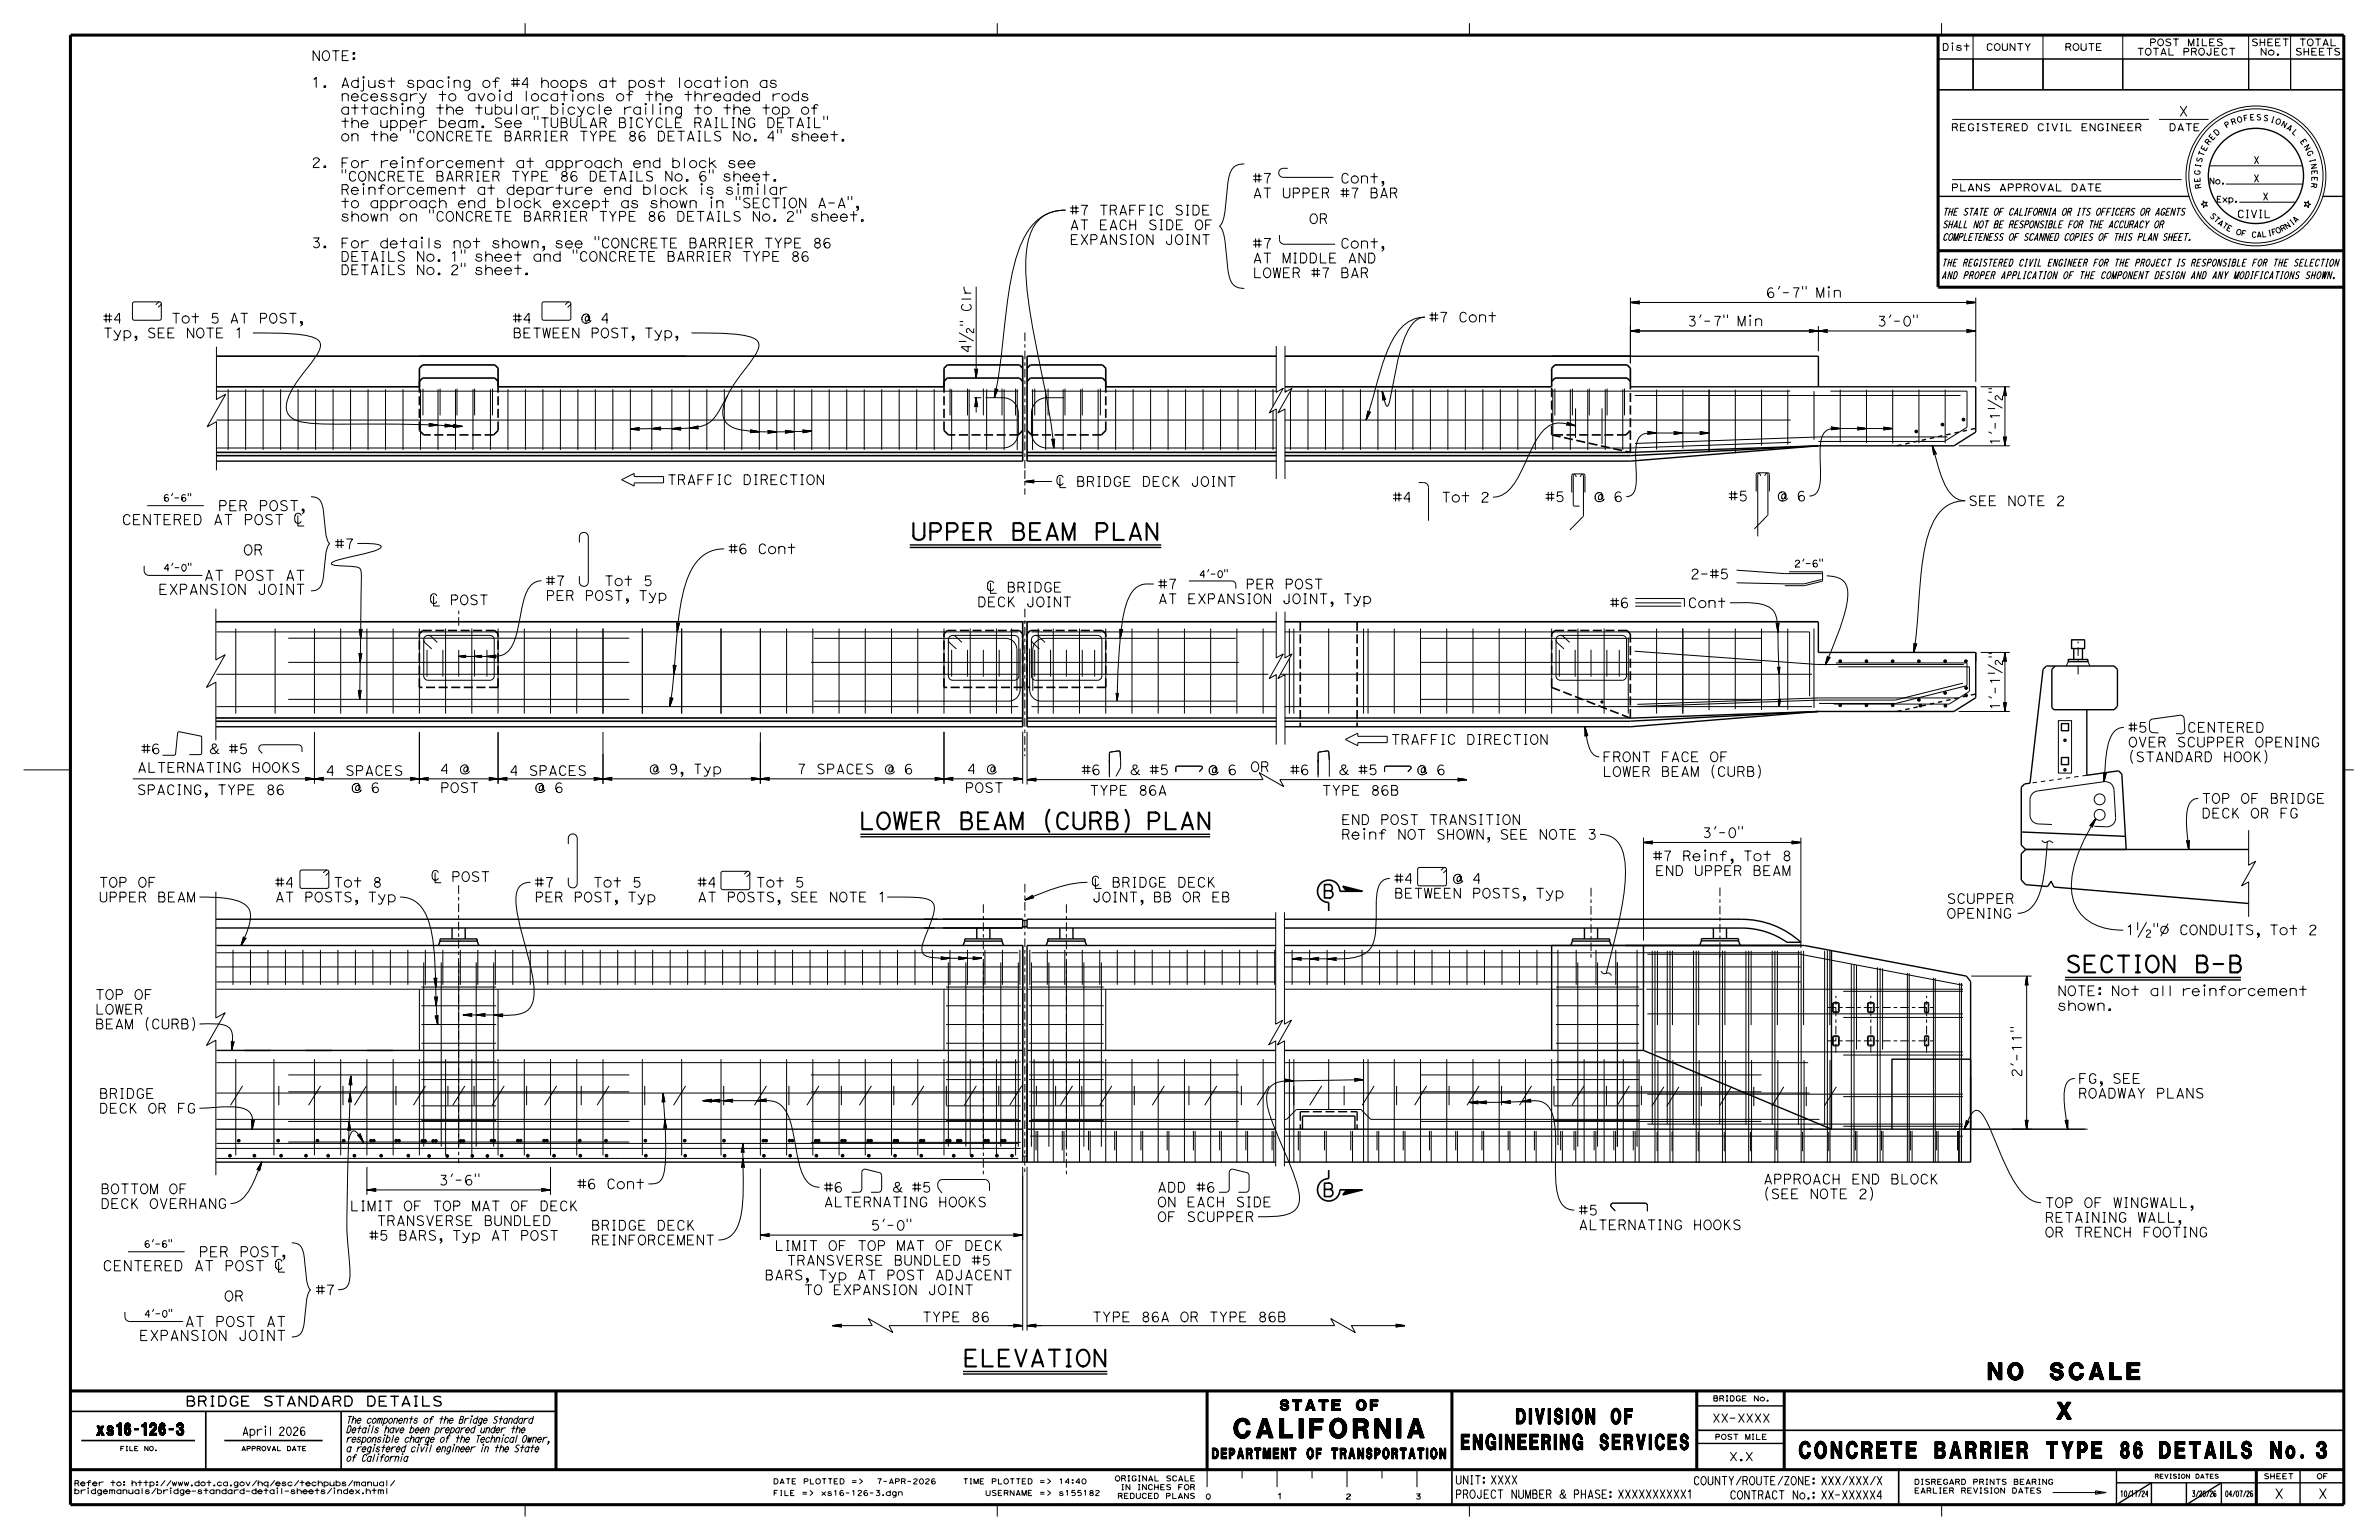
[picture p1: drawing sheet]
<svg xmlns="http://www.w3.org/2000/svg" width="432mm" height="279mm" viewBox="0 0 432 279" stroke-linecap="round" stroke-linejoin="round" font-family="sans-serif">
<defs><g id="words">
<text font-size="3.5" x="224" y="260.9">CALIFORNIA</text>
<g font-size="3">
<text x="165.3" y="98">UPPER BEAM PLAN</text>
<text x="155.8" y="150.4">LOWER BEAM (CURB) PLAN</text>
<text x="374.8" y="176.4">SECTION B-B</text>
<text x="174.7" y="247.9">ELEVATION</text>
<text x="360.9" y="250.3">NO SCALE</text>
<text x="373.3" y="257.5">X</text>
<text x="326.6" y="264.6">CONCRETE BARRIER TYPE 86 DETAILS No. 3</text>
</g>
<g font-size="2.8">
<text x="265.2" y="263">ENGINEERING SERVICES</text>
<text x="275.2" y="258.3">DIVISION OF</text>
</g>
<g font-size="2.4">
<text x="240" y="162.9">B</text>
<text x="240" y="217.1">B</text>
</g>
<text font-size="2.2" x="17.6" y="260.4">xs16-126-3</text>
<g font-size="1.9">
<text x="44.1" y="100.7">OR</text>
<text x="28.7" y="107.9">EXPANSION JOINT</text>
<text x="37" y="105.3">AT POST AT</text>
<text x="40.6" y="236.1">OR</text>
<text x="25.2" y="243.2">EXPANSION JOINT</text>
<text x="33.5" y="240.7">AT POST AT</text>
<text x="232.3" y="255.9">STATE OF</text>
<text x="220" y="264.7">DEPARTMENT OF TRANSPORTATION</text>
</g>
<g font-size="1.8">
<text x="56.5" y="11">NOTE:</text>
<text x="56.5" y="15.8">1.</text>
<text x="61.8" y="15.9">Adjust spacing of #4 hoops at post location as</text>
<text x="61.8" y="23.2">the upper beam. See &quot;TUBULAR BICYCLE RAILING DETAIL&quot;</text>
<text x="61.8" y="20.7">attaching the tubular bicycle railing to the top of</text>
<text x="61.8" y="18.3">necessary to avoid locations of the threaded rods</text>
<text x="395.4" y="21.1">X</text>
<text x="61.8" y="25.6">on the &quot;CONCRETE BARRIER TYPE 86 DETAILS No. 4&quot; sheet.</text>
<text x="56.5" y="30.4">2.</text>
<text x="61.8" y="35.3">Reinforcement at departure end block is similar</text>
<text x="61.8" y="32.9">&quot;CONCRETE BARRIER TYPE 86 DETAILS No. 6&quot; sheet.</text>
<text x="61.8" y="30.4">For reinforcement at approach end block see</text>
<text x="227.3" y="35.9">AT UPPER #7 BAR</text>
<text x="227.3" y="33.2">#7</text>
<text x="241.1" y="33.2">Cont,</text>
<text x="61.8" y="40.1">shown on &quot;CONCRETE BARRIER TYPE 86 DETAILS No. 2&quot; sheet.</text>
<text x="61.8" y="37.7">to approach end block except as shown in &quot;SECTION A-A&quot;,</text>
<text x="194.1" y="41.7">AT EACH SIDE OF</text>
<text x="194.1" y="39">#7 TRAFFIC SIDE</text>
<text x="237.6" y="40.6">OR</text>
<text x="56.5" y="44.9">3.</text>
<text x="61.8" y="47.4">DETAILS No. 1&quot; sheet and &quot;CONCRETE BARRIER TYPE 86</text>
<text x="61.8" y="45">For details not shown, see &quot;CONCRETE BARRIER TYPE 86</text>
<text x="194.1" y="44.4">EXPANSION JOINT</text>
<text x="227.3" y="47.7">AT MIDDLE AND</text>
<text x="227.3" y="45">#7</text>
<text x="241.1" y="45">Cont,</text>
<text x="61.8" y="49.8">DETAILS No. 2&quot; sheet.</text>
<text x="227.3" y="50.4">LOWER #7 BAR</text>
<text x="320.5" y="54">6'-7&quot; Min</text>
<text x="18.7" y="58.6">#4</text>
<text x="28.1" y="58.6">Tot 5 AT POST,</text>
<text x="93" y="58.6">#4</text>
<text x="103.2" y="58.6">@ 4</text>
<text x="176.3" y="59.3" transform="rotate(-90 176.3 59.3)">&quot; Clr</text>
<text x="259.4" y="58.4">#7 Cont</text>
<text x="306.2" y="59.2">3'-7&quot; Min</text>
<text x="340.7" y="59.2">3'-0&quot;</text>
<text x="18.7" y="61.3">Typ, SEE NOTE 1</text>
<text x="93" y="61.3">BETWEEN POST, Typ,</text>
<text x="363" y="80.9" transform="rotate(-90 363 80.9)">1'-1½</text>
<text x="121.1" y="87.9">TRAFFIC DIRECTION</text>
<text x="252.8" y="91.1">#4</text>
<text x="260.7" y="91.1">Tot 2</text>
<text x="280.5" y="91">#5</text>
<text x="287.7" y="91">@ 6</text>
<text x="313.7" y="90.9">#5</text>
<text x="321" y="90.9">@ 6</text>
<text x="357.2" y="91.7">SEE NOTE 2</text>
<text x="60.8" y="99.6">#7</text>
<text x="132.2" y="100.5">#6 Cont</text>
<text x="99" y="106.3">#7</text>
<text x="108.4" y="106.3">Tot 5</text>
<text x="210.2" y="106.9">#7</text>
<text x="221.5" y="106.9">PER POST</text>
<text x="306.8" y="105">2-#5</text>
<text x="99" y="108.9">PER POST, Typ</text>
<text x="177.4" y="110.1">DECK JOINT</text>
<text x="210.2" y="109.5">AT EXPANSION JOINT, Typ</text>
<text x="292.2" y="110.3">#6</text>
<text x="304.1" y="110.3">Cont</text>
<text x="363" y="128.9" transform="rotate(-90 363 128.9)">1'-1½</text>
<text x="25.6" y="136.7">#6</text>
<text x="35.8" y="136.7">&amp; #5</text>
<text x="252.4" y="135">TRAFFIC DIRECTION</text>
<text x="386.3" y="135.5">OVER SCUPPER OPENING</text>
<text x="386.3" y="132.9">#5</text>
<text x="24.9" y="140.1">ALTERNATING HOOKS</text>
<text x="59.1" y="140.7">4 SPACES</text>
<text x="63.7" y="143.8">@ 6</text>
<text x="79.8" y="140.4">4 @</text>
<text x="79.9" y="143.8">POST</text>
<text x="92.4" y="140.7">4 SPACES</text>
<text x="97" y="143.8">@ 6</text>
<text x="117.8" y="140.4">@ 9, Typ</text>
<text x="144.6" y="140.4">7 SPACES @ 6</text>
<text x="175.1" y="143.8">POST</text>
<text x="175.5" y="140.4">4 @</text>
<text x="196.3" y="140.6">#6</text>
<text x="203.9" y="140.6">&amp; #5</text>
<text x="217.2" y="140.6">@ 6</text>
<text x="226.9" y="140">OR</text>
<text x="234.2" y="140.6">#6</text>
<text x="241.8" y="140.6">&amp; #5</text>
<text x="255.1" y="140.6">@ 6</text>
<text x="290.8" y="140.9">LOWER BEAM (CURB)</text>
<text x="290.8" y="138.2">FRONT FACE OF</text>
<text x="386.3" y="138.2">(STANDARD HOOK)</text>
<text x="24.8" y="144.2">SPACING, TYPE 86</text>
<text x="197.7" y="144.3">TYPE 86A</text>
<text x="239.9" y="144.3">TYPE 86B</text>
<text x="243.4" y="149.6">END POST TRANSITION</text>
<text x="399.6" y="148.4">DECK OR FG</text>
<text x="399.6" y="145.7">TOP OF BRIDGE</text>
<text x="243.4" y="152.3">Reinf NOT SHOWN, SEE NOTE 3</text>
<text x="308.9" y="152">3'-0&quot;</text>
<text x="17.9" y="161">TOP OF</text>
<text x="49.9" y="161">#4</text>
<text x="59.3" y="161">Tot 8</text>
<text x="97" y="161">#7</text>
<text x="106.4" y="161">Tot 5</text>
<text x="126.6" y="161">#4</text>
<text x="136" y="161">Tot 5</text>
<text x="253" y="160.3">#4</text>
<text x="261.7" y="160.3">@ 4</text>
<text x="300" y="156.2">#7 Reinf, Tot 8</text>
<text x="300.4" y="158.8">END UPPER BEAM</text>
<text x="17.9" y="163.6">UPPER BEAM</text>
<text x="49.9" y="163.6">AT POSTS, Typ</text>
<text x="97" y="163.6">PER POST, Typ</text>
<text x="126.6" y="163.6">AT POSTS, SEE NOTE 1</text>
<text x="198.2" y="163.6">JOINT, BB OR EB</text>
<text x="253" y="162.9">BETWEEN POSTS, Typ</text>
<text x="353.3" y="166.6">OPENING</text>
<text x="353.3" y="163.9">SCUPPER</text>
<text x="385.8" y="169.6">1½&quot;Ø CONDUITS, Tot 2</text>
<text x="17.2" y="184">LOWER</text>
<text x="17.2" y="181.3">TOP OF</text>
<text x="373.4" y="183.3">shown.</text>
<text x="373.4" y="180.7">NOTE: Not all reinforcement</text>
<text x="17.2" y="186.7">BEAM (CURB)</text>
<text x="367" y="195.5" transform="rotate(-90 367 195.5)">2'-11&quot;</text>
<text x="377.2" y="196.6">FG, SEE</text>
<text x="18" y="202">DECK OR FG</text>
<text x="18" y="199.3">BRIDGE</text>
<text x="377.2" y="199.2">ROADWAY PLANS</text>
<text x="79.6" y="215">3'-6&quot;</text>
<text x="104.7" y="215.7">#6 Cont</text>
<text x="320" y="214.8">APPROACH END BLOCK</text>
<text x="18.2" y="219.3">DECK OVERHANG</text>
<text x="18.2" y="216.6">BOTTOM OF</text>
<text x="63.5" y="219.7">LIMIT OF TOP MAT OF DECK</text>
<text x="149.5" y="219">ALTERNATING HOOKS</text>
<text x="149.5" y="216.3">#6</text>
<text x="210" y="221.6">OF SCUPPER</text>
<text x="210" y="219">ON EACH SIDE</text>
<text x="210" y="216.3">ADD #6</text>
<text x="286.5" y="220.4">#5</text>
<text x="320" y="217.5">(SEE NOTE 2)</text>
<text x="371.1" y="221.8">RETAINING WALL,</text>
<text x="371.1" y="219.1">TOP OF WINGWALL,</text>
<text x="67" y="225">#5 BARS, Typ AT POST</text>
<text x="68.3" y="222.4">TRANSVERSE BUNDLED</text>
<text x="107.3" y="225.9">REINFORCEMENT</text>
<text x="107.3" y="223.2">BRIDGE DECK</text>
<text x="140.6" y="226.9">LIMIT OF TOP MAT OF DECK</text>
<text x="158" y="223.2">5'-0&quot;</text>
<text x="286.5" y="223.1">ALTERNATING HOOKS</text>
<text x="371.1" y="224.4">OR TRENCH FOOTING</text>
<text x="138.8" y="232.2">BARS, Typ AT POST ADJACENT</text>
<text x="142.8" y="229.5">TRANSVERSE BUNDLED #5</text>
<text x="57.3" y="234.9">#7</text>
<text x="145.8" y="234.9">TO EXPANSION JOINT</text>
<text x="167.3" y="239.8">TYPE 86</text>
<text x="198.2" y="239.8">TYPE 86A OR TYPE 86B</text>
<text x="33.6" y="255.1">BRIDGE STANDARD DETAILS</text>
<text x="412.8" y="271.9">X</text>
<text x="420.7" y="271.9">X</text>
</g>
<g font-size="1.5">
<text x="43.9" y="260.4">April 2026</text>
<text x="310.7" y="258">XX-XXXX</text>
<text x="264.1" y="269.3">UNIT: XXXX</text>
<text x="307.3" y="269.4">COUNTY/ROUTE/ZONE: XXX/XXX/X</text>
<text x="313.8" y="265">X.X</text>
<text x="264.1" y="271.8">PROJECT NUMBER &amp; PHASE: XXXXXXXXXX1</text>
<text x="313.9" y="272">CONTRACT No.: XX-XXXXX4</text>
</g>
<text font-size="1.4" x="406" y="39.5">CIVIL</text>
<g font-size="1.3">
<text x="354.1" y="23.7">REGISTERED CIVIL ENGINEER</text>
<text x="393.6" y="23.7">DATE</text>
<text x="409" y="29.7">X</text>
<text x="354.1" y="34.7">PLANS APPROVAL DATE</text>
<text x="409" y="33">X</text>
<text x="352.5" y="41.3">SHALL NOT BE RESPONSIBLE FOR THE ACCURACY OR</text>
<text x="352.5" y="39.1">THE STATE OF CALIFORNIA OR ITS OFFICERS OR AGENTS</text>
<text x="410.7" y="36.3">X</text>
<text x="352.5" y="43.6">COMPLETENESS OF SCANNED COPIES OF THIS PLAN SHEET.</text>
<text x="352.4" y="50.6">AND PROPER APPLICATION OF THE COMPONENT DESIGN AND ANY MODIFICATIONS SHOWN.</text>
<text x="352.4" y="48.3">THE REGISTERED CIVIL ENGINEER FOR THE PROJECT IS RESPONSIBLE FOR THE SELECTION</text>
<text x="62.8" y="263.4">a registered civil engineer in the State</text>
<text x="62.8" y="261.7">responsible charge of the Technical Owner,</text>
<text x="62.8" y="260">Details have been prepared under the</text>
<text x="62.8" y="258.2">The components of the Bridge Standard</text>
<text x="62.8" y="265.1">of California</text>
</g>
<g font-size="1.2">
<text x="352.5" y="9.2">Dist</text>
<text x="360.4" y="9.2">COUNTY</text>
<text x="374.7" y="9.2">ROUTE</text>
<text x="387.8" y="10">TOTAL PROJECT</text>
<text x="390.1" y="8.3">POST MILES</text>
<text x="408.6" y="8.3">SHEET</text>
<text x="410.2" y="10">No.</text>
<text x="416.5" y="10">SHEETS</text>
<text x="417.3" y="8.3">TOTAL</text>
<text x="29.6" y="90.9">6'-6&quot;</text>
<text x="29.6" y="103.6">4'-0&quot;</text>
<text x="217.6" y="104.8">4'-0&quot;</text>
<text x="325.6" y="102.9">2'-6&quot;</text>
<text x="26.1" y="226.3">6'-6&quot;</text>
<text x="26.1" y="239">4'-0&quot;</text>
</g>
<g font-size="1.1">
<text x="400.9" y="33.4">No.</text>
<text x="402.3" y="36.7">Exp.</text>
<text x="384.8" y="271.5">10/17/24</text>
<text x="397.8" y="271.5">3/20/26</text>
<text x="403.8" y="271.5">04/07/26</text>
</g>
<g font-size="1">
<text x="404.1" y="23.3" transform="rotate(-31 404.1 23.3)">P</text>
<text x="405.1" y="22.7" transform="rotate(-20 405.1 22.7)">R</text>
<text x="406.1" y="22.3" transform="rotate(-15 406.1 22.3)">O</text>
<text x="407.3" y="22" transform="rotate(-10 407.3 22)">F</text>
<text x="408.4" y="21.8" transform="rotate(-4 408.4 21.8)">E</text>
<text x="409.5" y="21.8" transform="rotate(1 409.5 21.8)">S</text>
<text x="410.7" y="21.8" transform="rotate(12 410.7 21.8)">S</text>
<text x="412" y="22.1" transform="rotate(17 412 22.1)">I</text>
<text x="412.9" y="22.3" transform="rotate(22 412.9 22.3)">O</text>
<text x="413.9" y="22.8" transform="rotate(28 413.9 22.8)">N</text>
<text x="414.9" y="23.3" transform="rotate(33 414.9 23.3)">A</text>
<text x="399.6" y="29.6" transform="rotate(-74 399.6 29.6)">S</text>
<text x="399.9" y="28.5" transform="rotate(-69 399.9 28.5)">T</text>
<text x="400.3" y="27.5" transform="rotate(-63 400.3 27.5)">E</text>
<text x="400.9" y="26.4" transform="rotate(-53 400.9 26.4)">R</text>
<text x="401.5" y="25.5" transform="rotate(-47 401.5 25.5)">E</text>
<text x="402.3" y="24.7" transform="rotate(-42 402.3 24.7)">D</text>
<text x="415.9" y="24" transform="rotate(44 415.9 24)">L</text>
<text x="417.4" y="25.6" transform="rotate(55 417.4 25.6)">E</text>
<text x="418.1" y="26.6" transform="rotate(60 418.1 26.6)">N</text>
<text x="418.6" y="27.6" transform="rotate(65 418.6 27.6)">G</text>
<text x="419.2" y="28.9" transform="rotate(76 419.2 28.9)">I</text>
<text x="419.4" y="29.8" transform="rotate(81 419.4 29.8)">N</text>
<text x="399.3" y="31.8" transform="rotate(-85 399.3 31.8)">G</text>
<text x="399.4" y="33.1" transform="rotate(-96 399.4 33.1)">E</text>
<text x="399.4" y="30.5" transform="rotate(-79 399.4 30.5)">I</text>
<text x="399.6" y="34.2" transform="rotate(-101 399.6 34.2)">R</text>
<text x="419.5" y="33.1" transform="rotate(98 419.5 33.1)">R</text>
<text x="419.6" y="30.9" transform="rotate(87 419.6 30.9)">E</text>
<text x="419.6" y="32" transform="rotate(92 419.6 32)">E</text>
<text x="401" y="39.2" transform="rotate(46 401 39.2)">S</text>
<text x="401.7" y="39.9" transform="rotate(41 401.7 39.9)">T</text>
<text x="402.4" y="40.6" transform="rotate(37 402.4 40.6)">A</text>
<text x="403.2" y="41.1" transform="rotate(32 403.2 41.1)">T</text>
<text x="404" y="41.7" transform="rotate(27 404 41.7)">E</text>
<text x="415" y="41.6" transform="rotate(-34 415 41.6)">N</text>
<text x="416" y="40.9" transform="rotate(-38 416 40.9)">I</text>
<text x="416.6" y="40.5" transform="rotate(-43 416.6 40.5)">A</text>
<text x="405.7" y="42.4" transform="rotate(18 405.7 42.4)">O</text>
<text x="406.7" y="42.7" transform="rotate(13 406.7 42.7)">F</text>
<text x="408.6" y="43" transform="rotate(4 408.6 43)">C</text>
<text x="409.6" y="43.1" transform="rotate(-1 409.6 43.1)">A</text>
<text x="410.5" y="43" transform="rotate(-6 410.5 43)">L</text>
<text x="411.7" y="42.9" transform="rotate(-10 411.7 42.9)">I</text>
<text x="412.4" y="42.7" transform="rotate(-15 412.4 42.7)">F</text>
<text x="413.3" y="42.4" transform="rotate(-24 413.3 42.4)">O</text>
<text x="414.2" y="42.1" transform="rotate(-29 414.2 42.1)">R</text>
<text x="310.9" y="254.2">BRIDGE No.</text>
<text x="311.2" y="261.2">POST MILE</text>
<text x="13.4" y="269.6">Refer to: http://www.dot.ca.gov/hq/esc/techpubs/manual/</text>
<text x="140.3" y="269.2">DATE PLOTTED =&gt;</text>
<text x="174.7" y="269.2">TIME PLOTTED =&gt;</text>
<text x="192.1" y="269.2">14:40</text>
<text x="202.3" y="268.7">ORIGINAL SCALE</text>
<text x="347.4" y="269.3">DISREGARD PRINTS BEARING</text>
<text x="410.8" y="268.3">SHEET</text>
<text x="420.5" y="268.3">OF</text>
<text x="13.4" y="271">bridgemanuals/bridge-standard-detail-sheets/index.html</text>
<text x="140.3" y="271.3">FILE =&gt;</text>
<text x="149" y="271.3">xs16-126-3.dgn</text>
<text x="178.8" y="271.3">USERNAME =&gt;</text>
<text x="192.1" y="271.3">s155182</text>
<text x="202.8" y="271.9">REDUCED PLANS</text>
<text x="203.4" y="270.3">IN INCHES FOR</text>
<text x="218.8" y="272">0</text>
<text x="231.8" y="271.9">1</text>
<text x="244.2" y="272">2</text>
<text x="256.9" y="272">3</text>
<text x="347.4" y="270.9">EARLIER REVISION DATES</text>
</g>
<g font-size=".8">
<text x="21.8" y="263.2">FILE NO.</text>
<text x="43.8" y="263.2">APPROVAL DATE</text>
<text x="391.1" y="268.2">REVISION DATES</text>
</g>
</g></defs>
<g fill="none" stroke="#000" stroke-width=".25">
<path d="M351.8 16.3h73.6M351.8 35.6h45.5M421.6 35.6h3.8M76.1 64.6h48.4M281.6 64.6h48.4v5.6M295.9 70.2h62.7v8.2l-4 2.5h-24.6M39.3 83.7h146.3M165.1 99.3h45.7M165.1 98.9h45.7M186.4 83.7h45.2M330 80.9l-34.1 2.8h-62.7M330 80.9l-34.1 1.2"/>
<path d="M330 80.9l-34.1 1.8M330 112.8v5.6h28.6v8.2l-4 2.5h-24.6M375.4 119.6h3.6v.4h-3.6zM376 116.1h2.4v1.6h-2.4zM376.4 117.7v1.9M378 117.7v1.9M39.2 131.9h146.4M186.4 131.9h45.2M186.4 130.9h45.2M186.4 130.3h45.2M233.2 130.9h62.7M330 129.1l-34.1 1.2h-62.7"/>
<path d="M330 129.1l-34.1 2.8h-62.7M330 129.1l-34.1 1.7M373 120.8l-.6 .6v7l.4 .4h10.9l.6-.6M374.2 131.3h1.2v1.3h-1.2zM374.2 137.4h1.2v1.3h-1.2zM378.8 128.8v11.9l5.7-.8 .6 .5 .8 13.7M384.3 128.2v-6.8l-.6-.6h-12.3l-.6 .6-2.3 20.7-1 .1-.6 .6v10.5l.8 .8M156.2 151.8h63.4M156.2 151.4h63.4M366.9 150.9l18.9 .8M367.7 154.1l-.8 .8v4.8l.8 .8 3.9 .3 .7-.9 .5 1 35.3 3M367.7 154.1h40.4"/>
<path d="M39.2 166.8h146.4v1.6h-146.4M39.3 171.5h146.3v39.3M79.9 170.7h6.7M79.9 170.7l-.3 .8M82.1 168.4v1.9M84.4 168.4v1.9M86.6 170.7l.3 .8M86.6 170.7v-.4h-6.7v.4M175.1 170.7h6.7M175.1 170.7l-.3 .8M177.3 168.4v1.9M179.7 168.4v1.9"/>
<path d="M181.8 170.7v-.4h-6.7v.4M181.8 170.7l.3 .8M185.6 167h.8M185.6 168.1h.8M190.2 170.7h6.7M190.2 170.7l-.3 .8M192.4 168.4v1.9M194.7 168.4v1.9M196.9 170.7v-.4h-6.7v.4M196.9 170.7l.3 .8M231.5 166.8h-45.1v1.6h45.1M231.5 171.5h-45.1v39.3"/>
<path d="M233.1 168.4h83a14.3 14.3 0 0 1 8.2 2.6M233.1 166.8h83M233.1 171.5h94.4l29.4 5.6 .8 1v32.7h-124.6M281.6 171.5v19.1M285.4 170.7h6.7M285.4 170.7l-.3 .8M287.6 168.4v1.9M290 168.4v1.9M292.1 170.7l.3 .8M292.1 170.7v-.4h-6.7v.4M298.3 171.5v19.1M308.8 170.7l-.3 .8"/>
<path d="M308.8 170.7h6.7M311 168.4v1.9M313.4 168.4v1.9M315.5 170.7l.4 .8M315.5 170.7v-.4h-6.7v.4M316.1 166.8a15.9 15.9 0 0 1 10.8 4.2M324.3 171h2.6M332.4 172.5v32.4l-34.1-14.3M374.8 177.8h31.9M374.8 177.3h31.9M39.3 190.6h146.3M186.4 190.6h45.1"/>
<path d="M298.3 190.6h-65.2M357.7 196.1v-3.9h-14.3v12.7M39.2 210.8h192.3M39.2 204.9h146.4M186.4 204.9h45.1M236.4 204.9v-2.4h9.5v2.4M357.7 204.9h-124.6M174.8 249.3h26.2M174.8 248.8h26.2M308 255.1h15.8M308 261.9h15.8M384.1 266.6v6.4l6.4-4v4"/>
<path d="M384.1 269h41.3M396.8 269v4l6.4-4v4M417.5 266.6v6.4"/>
<circle cx="409.5" cy="31.9" r="8.6"/>
<circle cx="374.8" cy="139.7" r=".2"/>
<circle cx="374.8" cy="134.3" r=".2"/>
</g>
<path d="M377.2 122.4v-6.7" fill="none" stroke="#000" stroke-width=".18" stroke-dasharray="1.6 .7 .3 .7" stroke-linecap="butt"/>
<g fill="none" stroke="#000" stroke-width=".18">
<path d="M66 14.6v1.6a.28 .28 0 0 1-.2 .3 .28 .28 0 0 1-.3-.1M73 19.5v1.2M81.4 14.6v1.3M90.7 17v1.3M95.3 4.2v2.2M102.2 19.5v1.2M104 17v1.3M117.2 19.5v1.2M119.8 19.5v1.2M131.8 14.6v1.3M181 4.2v2.2M266.7 4.2v2.2"/>
<path d="M351.8 10.7h6.3v5.6h-6.3zM351.8 10.7h73.6M352.4 4.2v2.2M354.4 8.3v.9M358.1 10.7h12.7v5.6h-12.7zM358.1 6.4v9.9M370.8 6.4v9.9M370.8 10.7h14.5v5.6h-14.5zM385.3 10.7h22.8v5.6h-22.8zM385.3 6.4v9.9M408.1 6.4v9.9M408.1 10.7h7.7v5.6h-7.7z"/>
<path d="M415.8 6.4v9.9M415.8 10.7h9.6v5.6h-9.6zM66 34v1.3M73 29.2v1.2M127.4 34v1.3M129.1 36.4v1.3M134 34v1.3M137.5 34v1.3M153.9 35.6v.6M154.6 35.6v.6M225.9 29.7a2.38 2.38 0 0 0-2.7 1.9l-.4 1.7-.3 4.1a8.8 8.8 0 0 1-.8 3.3l-.4 .3a4 4 0 0 1 1 2.7l.4 4.1a7.9 7.9 0 0 0 1 3.7 2.51 2.51 0 0 0 2.2 .8M233.7 30.5h-.8a.82 .82 0 0 0-.8 .9 .82 .82 0 0 0 .8 .8h9.1"/>
<path d="M354.3 32.6h41.7M354.3 21.7h35.7M391.9 21.7h9M399.9 36.4l.3 .4 .4-.1-.2 .3 .2 .4-.4-.1-.3 .4v-.5l-.4-.1 .4-.2zM401 30.1h16.9M404 33.4h14M406.5 36.7h10.2M418.3 36.7l.4 .1 .3-.3v.4l.4 .2-.4 .1v.5l-.3-.4-.4 .1 .2-.4zM28.3 55.3l.4-.4a.32 .32 0 0 1 .5 0 .32 .32 0 0 1 0 .4l-.5 .5M29 54.8h-4.8l-.2 .3 .1 2.8 .3 .2h4.7l.2-.3v-2.7M76.6 43.7v1.3M83.7 45.3v.6"/>
<path d="M83.7 47.7v.7M84.4 45.3v.6M84.4 47.7v.7M102.6 55.3l.5-.4a.32 .32 0 0 1 .4 0 .32 .32 0 0 1 0 .4l-.5 .5M103.3 54.8h-4.8l-.1 .3v2.8l.3 .2h4.8l.1-.3v-2.7M104 45.3v.6M104.7 45.3v.6M108 42.9v.6M108.7 42.9v.6M174.2 58.3h.6M174.2 59h.6M176.7 59.6v.8l-.2-.1-.6-.6a.37 .37 0 0 0-.5 .2 .37 .37 0 0 0 .3 .5"/>
<path d="M177.2 52v16.6M232.2 42.6v.9a.83 .83 0 0 0 .9 .8h9.2M295.9 54v11.9M295.9 54.9h62.7M295.9 54.9h1.6M295.9 54.9l1.6 .1M295.9 54.9l1.7 .3-.1-.2M295.9 54.9l1.7 .2M297.5 54.8l-1.6 .1M297.5 60h-1.6M297.5 54.7l-1.6 .2M297.5 54.7l.1-.1-1.7 .3"/>
<path d="M297.5 59.9l-1.6 .1M297.5 59.9l.1-.1-1.7 .2M297.5 54.7v.3M297.5 59.9v.3M297.6 59.8l-1.7 .2M297.6 54.7l-1.7 .2M308.8 57.1l-.3 .6M312.9 57.1v.6M313.5 57.1v.6M317.7 57.9v1.3M323.1 51.9l-.3 .6M327.2 51.9v.6"/>
<path d="M327.8 51.9v.6M328.4 59.8l3.3 .5M328.5 59.9l3.1 .3M328.5 59.9v.3M328.5 59.9l-.1-.1 1.6 .2M328.5 60l3.1 .1M330 59.2v4.5M331.6 60h-1.6M331.6 59.9l-1.6 .1M331.6 59.9l.1-.1-3.3 .5 .1-.1M331.6 59.9v.3M331.7 59.8l-1.7 .2"/>
<path d="M331.9 52.7v1.3M343.2 57.1l-.3 .6M347.3 57.1v.6M348 57.1v.6M357 59.8l1.6 .2M357 54.7l1.6 .2M357 59.9v.3M357 59.9l-.1-.1 1.7 .2M357 59.9l1.6 .1M357 54.7v.3M357 54.7l-.1-.1 1.7 .3M357.1 60h1.5"/>
<path d="M357.1 54.8l1.5 .1M358.6 54.9h-1.5M358.6 54.9l-1.6 .1M358.6 54v15.3M358.6 54.9l-1.6 .2M358.6 54.9l-1.7 .3 .1-.2M39.3 62.9v9.6l1.7-1-3.4 5.9 1.7-.9v8.8M39.3 76.2h145.5M39.3 71h145.5M41.4 70.6v11M44.6 70.6v11M45.9 60.4a55.7 55.7 0 0 1 10 .5 2.73 2.73 0 0 1 2.2 1.4 3.4 3.4 0 0 1-.9 2.5 44.8 44.8 0 0 0-4.7 6.9 3.6 3.6 0 0 0 0 3.7 7.4 7.4 0 0 0 4.9 1.5l14.7 .1 7.4 .1"/>
<path d="M47.8 70.6v11M50.9 70.6v11M54.1 70.6v11M57.3 70.6v11M60.5 70.6v11M63.6 70.6v11M66.8 70.6v11M70 70.6v11M73.1 70.6v11M76.3 70.6v11M76.8 70.5v4.9M77.9 76.9l1.6 .2"/>
<path d="M77.9 76.9l-.1-.1 1.7 .3M77.9 76.9l.1 .2M78 77l1.5 .1M78 77.1h1.5M78 77.1l-.1 .1M79.5 70.6v11M79.5 77.1l4.4 .3M79.5 77.1l-1.7 .3 .1-.2M79.5 77.1l-1.6 .2M79.5 77.1l-1.6 .1M79.5 77.1h-1.5M79.9 70.5v4.9"/>
<path d="M80.8 77l1.6 .3M80.8 77.1l-.1-.2 1.7 .4M80.8 77.1l.1 .1M80.8 77.1l1.6 .2M80.8 77.3h1.6M80.9 77.1l1.5 .2M80.9 77.2l3 .2M80.9 77.2l-.1 .2M82.3 77.1l1.6 .3M82.3 77.1v-.1l1.6 .4M82.3 77.1l.1 .2M82.4 77.4h1.5"/>
<path d="M82.4 77.2l1.5 .2M82.4 77.3l-1.6 .1M82.4 77.3l-1.7 .2 .1-.1M82.4 77.3l-.1 .1M82.7 70.6v11M82.9 70.5v4.9M83.9 77.4l-1.7 .2 .1-.2M83.9 77.4l-1.6 .1M83.9 77.4h-1.6M85.8 70.6v11M86.1 70.5v4.9M89 70.6v11"/>
<path d="M89.4 70.5v4.9M92.2 70.6v11M95.4 70.6v11M98.5 70.6v11M101.7 70.6v11M104.9 70.6v11M108.1 70.6v11M111.2 70.6v11M114.4 77.9l1.6 .1M114.4 70.6v11M114.4 77.9l1.7 .2-.1-.2M114.4 77.9h1.6"/>
<path d="M115.9 77.8l-1.5 .1M115.9 77.8l.1 .1M115.9 77.7l-1.5 .2M116 77.7l-.1 .1M116 77.7l.1-.2-1.7 .4M116 77.7l-1.6 .2M116 77.6l-1.6 .3M118.3 77.8l-3.9 .1M118.3 70.6v11M118.3 77.8l1.6 .1M118.3 77.8h1.5M118.3 77.8l1.7 .2-.1-.1"/>
<path d="M118.3 77.8l1.6 .2M118.3 77.8h3.6M119.8 77.7l.1 .2M119.8 77.7l-1.5 .1M119.9 77.6l.1-.1-1.7 .3M119.9 77.6l-1.6 .2M119.9 77.6l-.1 .1M119.9 77.5l-1.6 .3M121.9 77.8h1.5M121.9 70.6v11M121.9 77.8l1.6 .1M121.9 77.8h1.6"/>
<path d="M121.9 77.8l1.7 .3-.1-.2M121.9 77.8l1.7 .2M123.4 77.8l.1 .1M123.5 77.7l-1.6 .1M123.5 77.6l.1-.1-1.7 .3M123.5 77.6l-1.6 .2M123.5 77.6l-.1 .2M123.6 77.6l-1.7 .2M125.1 77.7l-3.2 .1M125.1 70.6v11M125.1 77.7h1.6M125.1 77.7l1.7 .1"/>
<path d="M125.1 77.7l1.7 .1-.1-.1M125.5 60.4a55.7 55.7 0 0 1 10 .5 2.73 2.73 0 0 1 2.2 1.4 3.4 3.4 0 0 1-.9 2.5 48.9 48.9 0 0 0-4.9 7.2 4.4 4.4 0 0 0-.1 4.7 6 6 0 0 0 4.2 1.5l1.8 .1M126.6 77.6l.1 .1M126.6 77.6l-1.5 .1M126.6 77.5l-1.5 .2M126.7 77.6l-1.6 .1M126.7 77.4l.1-.1-1.7 .4M126.7 77.4l-1.6 .3M126.7 77.4l-.1 .2M126.7 77.3l-1.6 .4M128.3 70.6v11M131.5 70.6v11"/>
<path d="M132.1 71.7l-1.5 2.7a5.6 5.6 0 0 1-5.5 3.3M134.6 70.6v11M136.2 78l1.6 .3M136.2 78.1l1.6 .2M136.2 78.1v-.1l1.6 .3M136.2 78.1l.1 .1M136.3 78.3h1.5M136.3 78.2l1.5 .1M136.3 78.2l-.1 .2M137.8 78.3l3.2 .1M137.8 70.6v11M137.8 78.3l-1.7 .2 .1-.1"/>
<path d="M137.8 78.3l-1.6 .1M139.4 78.2l1.6 .2M139.4 78.2l-.1-.1 1.7 .3M139.4 78.2l.1 .2M139.5 78.3l1.5 .1M139.5 78.4l-.1 .1M141 70.6v11M141 78.4l-1.7 .2 .1-.1M141 78.4l-1.6 .2M141 78.4h-1.5M141 78.4l-1.6 .1M142.5 78.1l1.7 .2"/>
<path d="M142.6 78.2l1.6 .1M142.6 78.3h1.6M142.7 78.3l-.1 .2M144.2 78.3l-3.2 .1M144.2 70.6v11M144.2 78.3l-1.7 .3 .1-.1M144.2 78.3l-1.7 .2M144.2 78.3h-1.5M144.2 78.3l-1.7-.2 .2 .2M144.2 78.3l-1.6 .1M144.2 78.3l-1.6 .2M145.7 78.1l1.6 .1"/>
<path d="M145.8 78.1l1.5 .1M145.8 78.1l-.1-.1 1.6 .2M145.8 78.1v.2M145.8 78.2h1.5M145.8 78.3v.1M147.3 78.2l-3.1 .1M147.3 70.6v11M147.3 78.2l-1.6 .3 .1-.1M147.3 78.2l-1.6 .3M147.3 78.2l-1.5 .1M147.3 78.2l-1.5 .2M150.5 70.6v11"/>
<path d="M153.7 70.6v11M156.9 70.6v11M160 70.6v11M163.2 70.6v11M166.4 70.6v11M169.6 70.6v11M172.4 70.5v4.9M172.7 70.6v11M174.1 62h1.3M174.1 60.4l2.6 1.5M175.6 70.5v4.9M175.7 62.8v1l-1.2-.8v-.1h1.8"/>
<path d="M175.9 70.6v11M176.8 72.2h1.3M177 67l.2 1.6M177 67h.3M177 73.7h.3M177 67l-.1-.1 .3 1.7M177.1 67l.1 1.6M177.2 72.2l.2 1.6M177.2 72.2l-.1 1.5M177.2 72.2l-.2 1.5M177.2 72.2l.3 1.6-.2-.1M177.2 72.2v2.6"/>
<path d="M177.2 72.2v1.5M177.2 72.2l-.3 1.6 .1-.1M177.2 72.2l.1 1.5M177.2 72.2l-.2 1.6M177.2 67v1.6M177.3 67l-.1 1.6M177.3 67l.2-.1-.3 1.7M177.4 67l-.2 1.6M178.5 70.5v4.9M178.9 72.2h3.2a2.88 2.88 0 0 1 2.7 3.4M179.1 70.6v11M180.5 72.2a153.1 153.1 0 0 0 2.2-16.2l.3-2.2a33.6 33.6 0 0 1 3-11 8 8 0 0 1 7.4-4.7 6.2 6.2 0 0 0-6.5 4.7 28.2 28.2 0 0 0-.3 11.5l1.2 7a250.4 250.4 0 0 1 3.3 18.1l.2 1.9"/>
<path d="M180.7 70.5l-.2 1.7M180.7 70.6l.1 .1M180.7 70.6l-.2 1.6M180.7 70.6l-.1-.1-.1 1.7M180.8 70.6l-.3 1.6M180.8 70.7l-.3 1.5M180.8 70.7l.3-.1-.6 1.6M180.9 70.7l-.4 1.5M181 70.7l-.5 1.5M181.1 70.6l-.6 1.6M181.9 70.5v4.9M182.3 70.6v11"/>
<path d="M184.3 70.5v4.9M184.6 70.6v11M184.8 75.4v3.1a2.77 2.77 0 0 1-2.7 2.8h-142.8M187.2 71h44.4M187.4 70.6v11M187.8 70.5v4.9M189.8 70.6v11M190.2 70.5v4.9M191 79.7l.3 1.6M191.1 79.8l.2 1.5M191.2 79.8l-.3-.2 .4 1.7M191.2 79.8l.1 1.5"/>
<path d="M191.2 79.7l.1 1.6M191.3 79.7v1.6M191.3 79.7l-.1 .1M191.3 79.7l.1-.1-.1 1.7M191.4 79.7l-.1 1.6M193 70.6v11M193.2 72.2h-3.2a2.78 2.78 0 0 0-2.8 2.7v1.5M193.3 70.5v4.9M196.1 70.6v11M196.4 70.5v4.9M199.3 70.6v11M199.7 70.5v4.9"/>
<path d="M202.5 70.6v11M205.7 70.6v11M208.8 70.6v11M212 70.6v11M215.2 70.6v11M218.4 70.6v11M221.5 70.6v11M224.7 70.6v11M227.9 70.6v11M231.1 70.6v3.1M231.1 74.5v7.1M231.6 76.2h-44.4v2.3a2.77 2.77 0 0 0 2.8 2.8h41.6"/>
<path d="M231.6 62.8v8.4l1.3-.7-2.5 4.4 1.2-.7v12.7M233.2 62.8v8.4l1.3-.7-2.5 4.4 1.2-.7v12.7M233.2 76.2h91.8M233.2 71h.4M234.2 70.9v10.7M237.4 70.6v11M240.6 70.6v11M243.8 70.6v11M246.9 70.6v11M248.3 74.6l-.4 1.6M248.4 74.7l.1 .1M248.4 74.7l-.5 1.5"/>
<path d="M248.4 74.7l-.1-.2-.4 1.7M248.5 74.8l-.6 1.4M248.6 74.8l-.7 1.4M248.6 74.8h-.1M248.6 74.8l.2-.1-.9 1.5M248.7 74.7l-.8 1.5M250.1 70.6v11M250.9 71l.1 1.7 .1-.2M250.9 71l.3 1.4M250.9 71l.1 1.6M250.9 71l.4 1.5M250.9 71l.5 1.5"/>
<path d="M250.9 71l.5 2.2 .3 .4 .2 .1a27.9 27.9 0 0 0 1.3-6.1l.4-1.5a22 22 0 0 1 2.5-7l.7-.8 .9-.6 .9-.2a6.7 6.7 0 0 0-5.8 4.2 61.4 61.4 0 0 0-4 11.8l-.9 2.7M250.9 71l.2 1.5M250.9 71l.6 1.5-.3-.1M251.2 72.4l-.1 .1M253.3 70.6v11M256.4 70.6v11M259.6 70.6v11M262.8 70.6v11M266 70.6v11M269.1 70.6v11M272.3 70.6v11M275.5 70.6v11"/>
<path d="M278.7 70.6v11M281.8 70.6v11M282.2 70.5v4.9M284.3 77.1l1.7 .1M284.4 77l1.6 .2M284.4 76.7l1.6 .5M284.5 76.9l1.5 .3M284.5 76.7l1.5 .5M284.5 76.8l1.5 .4M284.5 76.9l-.1-.3 1.6 .6M284.5 76.9l-.2 .2 1.7 .1M285 70.6v11"/>
<path d="M285.4 70.5v4.9M286 77.2l-.6-.1a4.9 4.9 0 0 0-6.3 2.3l-2.5 5a13.1 13.1 0 0 1-3.5 5.2l-1 .4-1.1 .2M286 74.1v5.4M288.2 70.6v11M288.5 70.5v4.9M290.8 74.1v6.5M291.4 70.6v11M291.7 70.5v4.9M294.5 70.6v11M294.9 70.5v4.9M295.9 60h62.7M295.9 60l1.7 .3"/>
<path d="M295.9 60l1.6 .1M295.9 60l1.6 .2M295.9 60l1.7 .3-.1-.1M296.7 71.8h59.1M299.1 78.3l1.6 .3M299.1 78.4l.1 .1M299.1 78.4l1.6 .2M299.1 78.4l-.1-.2 1.7 .4M299.1 78.5l1.6 .1M299.2 78.5l-.1 .2M299.2 78.5l1.5 .1M300.7 78.6l-1.6 .1"/>
<path d="M300.7 78.6h-1.1a2.34 2.34 0 0 0-2.6 2.4l-.1 3.4a14.8 14.8 0 0 1-.1 4.4l-.3 .7-.6 .5-.7 .1M300.7 78.6h9.5M300.7 70.7v10.9M300.7 78.6l-1.7 .1M300.7 78.6l-1.7 .2 .1-.1M300.7 78.6h-1.6M303.8 78.4l1.7 .2M303.9 78.4l1.6 .2M303.9 78.5l1.6 .1M304 78.6h1.5M304 78.6l-.1 .1M305.4 70.7v10.7"/>
<path d="M305.5 78.6l-1.7 .2 .1-.1M305.5 78.6l-1.7 .2M305.5 78.6h-1.6M305.5 78.6l-1.6 .1M305.5 78.6l-1.7-.3 .2 .3M308.6 78.4l1.6 .2M308.6 78.4l-.1-.1 1.7 .3M308.6 78.4l.1 .2M308.6 78.5l1.6 .1M308.7 78.6h1.5M308.7 78.6l-.1 .1M310.2 78.6l-1.7 .2 .1-.1"/>
<path d="M310.2 78.6l-1.6 .2M310.2 78.6l-1.6 .1M310.2 78.6h-1.6M310.2 70.7v11.3M315 70.7v11.5M319.7 70.7v10.2M324.5 70.7v10M324.9 71h-90.7M329.3 71v8.8M330 60l-1.5 .1M330 60l1.7 .3-.1-.1M330 60l-1.6 .3"/>
<path d="M330 60l-1.5 .2M332.2 71h24.8v6.5l-4.1 2.6h-22.9M332.4 77.5l1.6 .2M332.4 77.6l.1 .1M332.4 77.6l-.1-.2 1.7 .3M332.4 77.6l1.6 .1M332.5 77.6l1.5 .1M332.5 77.7l-.1 .2M332.5 77.7h1.5M334 77.7l-1.6 .2M334 77.7l-1.5 .1M334 77.7h-.9a2.3 2.3 0 0 0-2.6 2.2l-.2 2.1 .1 2.5a12.8 12.8 0 0 1-.3 4.2l-.3 .7-.6 .4-.8 .2"/>
<path d="M334 77.7h9.5M334 77.7l-1.7 .3 .1-.1M334 70.7v9.6M337.2 77.5l1.6 .2M337.2 77.6l-.1-.1 1.7 .2M337.2 77.6l.1 .1M337.2 77.6l1.6 .1M337.2 77.7h1.6M337.3 77.7h1.5M337.3 77.7l-.1 .2M338.8 70.7v9.6M338.8 77.7l-1.6 .1"/>
<path d="M338.8 77.7l-1.6 .2M338.8 77.7l-1.7 .3 .1-.1M338.8 77.7l-1.6 .3M341.9 77.5l1.6 .2M341.9 77.6l1.6 .1M341.9 77.6l-.1-.1 1.7 .2M341.9 77.6l.1 .1M342 77.7h1.5M342 77.7l-.1 .2M343.5 77.7l-1.5 .1M343.5 77.7l-1.7 .3 .1-.1M343.5 77.7l-1.6 .3"/>
<path d="M343.5 77.7l-1.6 .2M343.5 70.7v9.8M348.3 70.7v9.7M353.1 70.7v9.7M353.5 79.3h-23.4l-33.3 1.2M358.6 60l-1.6 .2M358.6 60l-1.5 .1M358.6 60l-1.6 .3M358.6 60l-1.7 .3 .1-.1M359.5 70.2h5.3M360.8 74.1h1.3M360.8 72.5l2.7 1.6"/>
<path d="M360.9 70.5h.6M360.9 71.2h.6M360.9 78.3l.6 .3M363.5 71.8v.7h-.3l-.6-.7a.37 .37 0 0 0-.5 .3 .37 .37 0 0 0 .3 .4M363.7 79.3l.2 1.6M363.8 79.3l.1 1.6M363.8 79.3l-.2-.1 .3 1.7M363.8 79.3h.2M363.9 70.2l-.2 1.6M363.9 70.2l-.3 1.6h.2M363.9 70.2l.1 1.6M363.9 70.2v10.7"/>
<path d="M363.9 70.2l.2 1.6M363.9 70.2l-.1 1.5M363.9 70.2l-.1 1.6M363.9 70.2l.3 1.6h-.2M363.9 70.2l.1 1.5M364 79.3l-.1 1.6M364 79.3l.2-.1-.3 1.7M364 71.8h-.2M364.1 79.3l-.2 1.6M23.6 93.7a.63 .63 0 0 0-.8-.3 .63 .63 0 0 0-.4 .8 .7 .7 0 0 0 .2 .8 .7 .7 0 0 0 .8 .1l.2-.2M24.3 94.3h.7M25.3 93.3h-1v1.9h1.1"/>
<path d="M26.7 91.7h10.3M27.3 93.3v1.9l-1.2-1.9v1.9M27.9 93.3h1.3M28.6 93.3v1.9M29.8 94.3h.7M30.9 93.3h-1.1v1.9h1.1M31.3 89.5l-.2 .4M31.6 94.3h.8l.4 .9M32.4 94.3a.47 .47 0 0 0 .4-.5 .47 .47 0 0 0-.4-.5h-.8v1.9M33.5 94.3h.7M34.2 89.5v.4M34.6 93.3h-1.1v1.9h1.1"/>
<path d="M34.6 89.5v.4M35.3 93.3h.6a1.04 1.04 0 0 1 0 1.9h-.6zM39 95.2l.6-1.9 .6 1.9M39.1 94.8h1M39.9 91.8h.7a.47 .47 0 0 0 .5-.5 .47 .47 0 0 0-.5-.5h-.7v1.9M40.8 93.3h1.3M41.5 93.3v1.9M41.7 91.8h.8M42.8 90.8h-1.1v1.9h1.2M43.6 91.7h.7l.4 1M44.3 91.7a.47 .47 0 0 0 .4-.4 .47 .47 0 0 0-.4-.5h-.7v1.9M44.5 94.3h.8a.47 .47 0 0 0 .4-.5 .47 .47 0 0 0-.4-.5h-.8v1.9"/>
<path d="M46.6 93.5a.69 .69 0 0 1 .8 0 .69 .69 0 0 1 .3 .7 .73 .73 0 0 1-.8 1 .73 .73 0 0 1-.6-1zM47.3 91.8h.7a.47 .47 0 0 0 .4-.5 .47 .47 0 0 0-.4-.5h-.7v1.9M49.3 91a.69 .69 0 0 1 .8 0 .69 .69 0 0 1 .3 .7 .73 .73 0 0 1-.7 1 .73 .73 0 0 1-.7-1zM49.3 93.5a.61 .61 0 0 0-.6-.2 .61 .61 0 0 0-.4 .6l.5 .3a.49 .49 0 0 1 .6 .3 .49 .49 0 0 1-.3 .6l-.4 .1-.4-.2M50.1 93.3h1.2M50.7 93.3v1.9M52 91a.61 .61 0 0 0-.6-.2 .61 .61 0 0 0-.4 .6l.5 .3a.49 .49 0 0 1 .6 .3 .49 .49 0 0 1-.2 .6l-.5 .1-.4-.2M52.8 90.8h1.2M53.4 90.8v1.9M54.1 93.6v1.8h1.1M54.7 93.5a.63 .63 0 0 0-.8-.3 .63 .63 0 0 0-.4 .7 .7 .7 0 0 0 .2 .9 .7 .7 0 0 0 .8 0l.2-.2M54.8 92.4h.4v.3h-.4z"/>
<path d="M55.2 92.7v.2l-.4 .3M56.4 90.1a1.93 1.93 0 0 1 2.2 1.9l.5 4.3a3.6 3.6 0 0 0 .8 2.4 3.6 3.6 0 0 0-.8 2.3l-.3 2.7a5.3 5.3 0 0 1-.9 3.1l-.4 .2-1.1 .2M64.9 98.6a9.2 9.2 0 0 1 4.2 .5l.1 .2a7.4 7.4 0 0 1-3.6 1.3l-3.4 .8a3.9 3.9 0 0 0-2.1 .8 1.36 1.36 0 0 0 1.4 .4l2.6 .2a1.25 1.25 0 0 1 1.4 .7l.1 1.7-.1 10.6M105.2 98.4v-1a.81 .81 0 0 1 .8-.8 .81 .81 0 0 1 .8 .8v8.2a.81 .81 0 0 1-.8 .8 .81 .81 0 0 1-.8-.8v-1.1M112.8 87l2.3-1.1v.6h5.3v1.1h-5.3v.6zM131.4 99.6a6.8 6.8 0 0 0-6.4 4.7 36.3 36.3 0 0 0-2.1 10.7l-.8 9.8-.5 3.4M186 87.4h4.9M186 87.4h1.6M186 87.4l1.6 .1M186 87.4l1.7 .2-.1-.1M186 87.4l1.7 .2M186 87.4h1.5"/>
<path d="M187.5 87.4l.1 .1M187.6 87.3l-1.6 .1M187.6 87.2l-.1 .2M187.6 87.2l-1.6 .2M187.6 87.2l.1-.1-1.7 .3M187.7 87.2l-1.7 .2M192.4 86.7v1.8h1M193 86.6a.6 .6 0 0 0-.8-.3 .6 .6 0 0 0-.4 .7 .67 .67 0 0 0 .2 .8 .67 .67 0 0 0 .8 .1l.2-.2M195.6 86.5h.7a.44 .44 0 0 1 .3 .3 .44 .44 0 0 1-.2 .5 .51 .51 0 0 1 .3 .5 .51 .51 0 0 1-.3 .4h-.8zM195.6 87.3h.8M197.4 87.4h.7l.4 .9M198.1 87.4a.45 .45 0 0 0 .4-.5 .45 .45 0 0 0-.4-.4h-.7v1.8"/>
<path d="M199.3 86.5h.4M199.3 88.2h.4M199.5 86.5v1.7M200.5 86.5h.6a1 1 0 0 1-.1 1.7h-.5zM203.4 86.8a.6 .6 0 0 0-.8-.3 .6 .6 0 0 0-.4 .8 .66 .66 0 0 0 .2 .8 .66 .66 0 0 0 .9 0l.1-.6h-.3M204 87.4h.7M205 86.5h-1v1.8h1.1M207.5 86.5h.6a1 1 0 0 1 0 1.7h-.6zM209.3 87.4h.7M210.3 86.5h-1v1.8h1.1M212.2 86.8a.6 .6 0 0 0-.8-.3 .6 .6 0 0 0-.3 .8 .67 .67 0 0 0 .1 .8 .67 .67 0 0 0 .8 0l.2-.2M212.9 86.5v1.8"/>
<path d="M213.2 87.2l.8 1.1M213.8 86.5l-.9 1.1M217.3 86.5v1.4a.47 .47 0 0 1-.5 .3 .47 .47 0 0 1-.4-.5M218.3 86.6a.73 .73 0 0 1 .9 .1 .73 .73 0 0 1 .1 .9 .68 .68 0 0 1-.8 .6 .68 .68 0 0 1-.5-.9zM220 86.5h.5M220 88.2h.5M220.2 86.5v1.7M222.4 86.5v1.8l-1.2-1.8v1.8M223 86.5h1.2M223.6 86.5v1.8M257.5 87.5h.9a.89 .89 0 0 1 .9 .9v6.1M285.3 89.4v-3.1l.3-.3h1.8l.2 .1 .1 3.3"/>
<path d="M286.1 86.6l-.1-.4a.24 .24 0 0 0-.3-.1 .24 .24 0 0 0-.1 .2v5.4l.1 .1h1M286.8 86.5l.2-.3a.24 .24 0 0 1 .3-.1 .24 .24 0 0 1 .1 .2v7.3l-2.5 2.6M318.8 89.2v-3.1l.2-.3h1.9l.2 .1 .1 3.3M319.6 86.4l-.2-.4a.23 .23 0 0 0-.2-.1 .23 .23 0 0 0-.2 .2v11.2M320.3 86.3l.2-.3a.23 .23 0 0 1 .2-.1 .23 .23 0 0 1 .2 .2v7.3l-2.5 2.6M325.1 80.2l-29.2 1.1h-62.7M350.7 80.9l1.2 4.2a9.3 9.3 0 0 0 3.1 5.3l.8 .3 .9 .2a6.5 6.5 0 0 0-6.1 4.5 38.2 38.2 0 0 0-2.2 12.3l-.6 7.4-.5 3.3M350.7 80.9l.3 1.6M350.7 80.9l.7 1.5M350.7 80.9l.4 1.5M350.7 80.9l.8 1.5h-.2M350.7 80.9l.3 1.7 .2-.3"/>
<path d="M350.7 80.9l.6 1.4M350.7 80.9l.6 1.5M350.7 80.9l.5 1.4M351.2 82.3l.1 .1M355.5 80.9h9.3M26.2 102.6v.9a.87 .87 0 0 0 .8 .9h9.7M31.4 102.2l-.2 .4M34.2 102.2v.4M34.6 102.2v.4M39.2 110.4v9.3l1.7-.9-3.4 5.9 1.7-.9v10.5M39.3 114.6h145.5M42.8 114v15.5"/>
<path d="M49.9 114v15.5M52.3 115.8h61.9M57.1 114v15.5M61.8 114v15.5M65.2 118.5l.2 1.7M65.3 114.2l.2 1.6M65.3 118.6l.1 1.6M65.3 114.2l-.1-.1 .3 1.7M65.3 114.2l.2 .1M65.4 114.3l.1 1.5M65.5 115.8l-.2 11.1M65.5 114.3v1.5"/>
<path d="M65.5 118.6l-.1 1.6M65.6 118.6l.1-.1-.3 1.7M65.6 118.6l-.2 .1-.3-.2 .3 1.7M65.6 118.6l-.2 1.6M65.6 114.2l.1-.1-.2 1.7M65.6 114.2l-.1 .1M65.6 114.2l-.1 1.6M65.7 114.2l-.2 1.6M66.6 114v15.5M71.4 114v15.5M76.1 114v15.5M77.5 117.9v4.9"/>
<path d="M77.7 115.3h11.2a.79 .79 0 0 1 .8 .8v6.5a.79 .79 0 0 1-.8 .8h-11.2a.79 .79 0 0 1-.8-.8v-6.5M78.7 108.2v1.8h1M79.3 108.1a.6 .6 0 0 0-.8-.3 .6 .6 0 0 0-.3 .7 .67 .67 0 0 0 .1 .8 .67 .67 0 0 0 .8 .1l.2-.2M79.4 116.6l-1.2-1.1a.79 .79 0 0 0-1.1 0 .79 .79 0 0 0 .1 1.2l1.2 1M80.4 117.9v4.9M80.9 114v15.5M82 108.8h.7a.45 .45 0 0 0 .4-.4 .45 .45 0 0 0-.4-.5h-.7v1.8M83.2 119.1l1.3 .2M83.2 119.1h5.2M83.2 119.1l1.4-.2-.2 .2M83.2 119.1l1.3 .1M83.2 119.1h1.3"/>
<path d="M83.2 119.1h1.2M83.2 119.1l1.4 .2-.1-.1M83.3 117.9v4.9M83.9 108.1a.73 .73 0 0 1 .9 .1 .73 .73 0 0 1 .1 .9 .68 .68 0 0 1-.8 .6 .68 .68 0 0 1-.5-.9zM84.4 119.1l.1 .1M84.5 119l-1.3 .1M84.5 118.9l-1.3 .2M85.6 114v15.5M86.1 117.9v4.9M86.1 119.1l1.3 .1M86.1 119.1h1.3M86.1 119.1l1.3 .2"/>
<path d="M86.1 119.1h1.2M86.1 119.1l1.4 .2-.1-.1M86.5 108.1a.58 .58 0 0 0-.6-.2 .58 .58 0 0 0-.4 .6l.5 .3a.47 .47 0 0 1 .6 .3 .47 .47 0 0 1-.3 .6h-.4l-.4-.2M87.2 107.9h1.2M87.3 119.1l.1 .1M87.4 119l-1.3 .1M87.4 119l-.1 .1M87.4 119l.1-.1-1.4 .2M87.4 118.9l-1.3 .2M87.8 107.9v1.8M88.4 119.1l1.6 .2M88.4 117.9v4.9"/>
<path d="M88.4 119.1l1.5 .1M88.4 119.1h1.5M88.4 119.1l1.7 .3-.2-.3M89.9 119l-1.5 .1M90 119l-1.6 .1M90 119l.1-.2-1.7 .3M90 119l-.1 .1M90 118.9l-1.6 .2M90.4 114v15.5M95.2 114v15.5M98.3 105.4a2.95 2.95 0 0 0-2.7 2.1l-.7 2.1-.5 2.5a16.3 16.3 0 0 1-1.8 5.6 4 4 0 0 1-3.7 1.4h-.5M99.9 114v15.5"/>
<path d="M104.7 114v15.5M109.4 114v15.5M116.6 114v15.5M122.9 113v1.6M122.9 113.1v1.5M123 113.1l-.1 1.5M123.1 113.2l-.2 1.4M123.1 113.2l-.3-.2 .1 1.6M123.1 113.1l-.2 1.5M123.2 113.1l-.3 1.5M123.2 113.1l.2-.1-.5 1.6M123.2 113.1l-.1 .1"/>
<path d="M123.3 113.1l-.4 1.5M123.7 114v15.5M130.9 114v15.5M138 114v15.5M142.8 114v15.5M147.5 114v15.5M147.7 115.8h34.8a2.08 2.08 0 0 1 2.1 2.1v7.4M152.3 114v15.5M157.1 114v15.5M161.8 114v15.5M166.6 114v15.5M171.3 114v15.5"/>
<path d="M172.7 117.9v4.9M172.9 115.3h11.2a.79 .79 0 0 1 .8 .8v6.5a.79 .79 0 0 1-.8 .8h-11.2a.79 .79 0 0 1-.8-.8v-6.5M174.6 116.6l-1.1-1.1a.79 .79 0 0 0-1.2 0 .79 .79 0 0 0 .1 1.2l1.2 1M175.6 117.9v4.9M176.1 114v15.5M178.5 117.9v4.9M179.8 105.9v1.7h1M180.4 105.8a.6 .6 0 0 0-.8-.3 .6 .6 0 0 0-.4 .7 .67 .67 0 0 0 .2 .8 .67 .67 0 0 0 .8 .1l.2-.2M180.9 114v15.5M181.4 117.9v4.9M183 105.6h.7a.44 .44 0 0 1 .3 .4 .44 .44 0 0 1-.2 .5 .51 .51 0 0 1 .3 .5 .51 .51 0 0 1-.3 .4h-.8zM183 106.5h.8"/>
<path d="M183.6 114v15.5M184.8 106.5h.7l.4 .9M185.2 117.7v7.4a2.08 2.08 0 0 1-2.1 2.1h-35.4M185.5 106.5a.45 .45 0 0 0 .4-.4 .45 .45 0 0 0-.4-.5h-.7v1.8M185.6 112.8h.8M186.7 105.6h.4M186.7 107.4h.4M186.9 117.7v7.4a2.08 2.08 0 0 0 2.1 2.1h35.3M186.9 105.6v1.8M187.2 114.6h44.4M187.8 117.9v4.9M187.9 105.6h.6a1 1 0 0 1-.1 1.8h-.5z"/>
<path d="M188 115.3h11.2a.79 .79 0 0 1 .8 .8v6.5a.79 .79 0 0 1-.8 .8h-11.2a.79 .79 0 0 1-.8-.8v-6.5M188.4 114v15.5M189.7 116.6l-1.2-1.1a.79 .79 0 0 0-1.1 0 .79 .79 0 0 0 .1 1.2l1.2 1M190.7 117.9v4.9M190.8 106a.6 .6 0 0 0-.8-.3 .6 .6 0 0 0-.4 .7 .66 .66 0 0 0 .2 .9 .66 .66 0 0 0 .8 0l.2-.6h-.3M191.2 114v15.5M191.4 106.5h.7M192.4 105.6h-1v1.8h1.1M193.6 117.9v4.9M195.9 114v15.5M196.4 117.9v4.9M198.7 117.9v4.9"/>
<path d="M200.7 114v15.5M203.3 114.2v1.6M203.3 115.8l-.4 5.8-.1 5.5M203.4 114.2l.1 .1M203.4 114.2l-.1 1.6M203.4 114.2l-.2-.1 .1 1.7M203.4 114.3l-.1 1.5M203.5 114.3l.3-.1-.5 1.6M203.5 114.3l-.2 1.5M203.6 114.3l-.3 1.5M203.6 114.2l-.3 1.6M203.7 114.2l-.4 1.6"/>
<path d="M205.5 114v15.5M209.4 106a4.1 4.1 0 0 0-4.5 2.3 22.6 22.6 0 0 0-1.6 7.5M210.2 114v15.5M215 114v15.5M215.8 105.4h7.8M219.4 103.3l-.2 .4M219.7 114v15.5M222.3 103.3v.4M222.7 103.3v.4M224.3 115.8h-34.8a2.08 2.08 0 0 0-2 2.1v7.4M224.5 114v15.5M229.3 114v15.5"/>
<path d="M231.6 111v8.4l1.3-.8-2.5 4.5 1.2-.7v12.7M233.2 111v8.4l1.3-.8-2.5 4.5 1.2-.7v12.7M233.2 114.6h95.3v11.7M234 114v4.9M234 119.5v10M234.8 114v15.5M241.2 114v15.5M247.5 114v15.5M248.3 114v15.5M253.1 114v15.5M257.8 115.8h61.9M257.8 114v15.5"/>
<path d="M262.6 114v15.5M267.4 114v15.5M272.1 114v15.5M276.9 114v15.5M281.6 114v15.5M283 117.9v4.9M283.2 115.3h11.2a.79 .79 0 0 1 .8 .8v6.5a.79 .79 0 0 1-.8 .8h-11.2a.79 .79 0 0 1-.8-.8v-6.5M284.9 116.6l-1.1-1.1a.79 .79 0 0 0-1.2 0 .79 .79 0 0 0 .1 1.2l1.2 1M285.9 117.9v4.9M286.4 114v15.5M288.8 117.9v4.9M291.2 114v15.5"/>
<path d="M291.7 117.9v4.9M293.9 117.9v4.9M295.5 115.7v13.8M296.7 118.1l33.1 2.5h26.6M296.8 109.4h8.4M296.8 110h8.4M296.8 108.6h8.9M300.7 114v15.5M305.4 114v15.5M310.2 114v14.8M314 109.4l2.7-.1a7.6 7.6 0 0 1 4.9 1.2 5.6 5.6 0 0 1 1.1 4.2M315 114v14.7"/>
<path d="M315.2 103.4l8.6 .7h6.9M319.7 114v14.8M322.4 113.1l.3 1.6M322.5 113.1l.1 .1M322.5 113.1l.2 1.6M322.5 113.1l-.1-.1 .3 1.7M322.6 113.2l.1 1.5M322.7 114.7l.3 13.5M322.7 113.2v1.5M322.8 113.1l-.1 1.6M322.8 113.1l-.2 .1M322.8 113.1l.1-.1-.2 1.7"/>
<path d="M324.5 114v14.8M324.7 103.7h6.1v1.7l-3.3 .9h-3.5M327.4 101.4l-.2 .4M329.2 114v14.4M330.3 101.4v.4M330.6 105.1l-3.1 .8-12.3-.2M330.8 101.4v.4M331.6 104.5a4.4 4.4 0 0 1 3.3 1.2 4.5 4.5 0 0 1 .4 3.4 51.5 51.5 0 0 1-4 11.5M331.7 119.1l-.4 1.5M331.8 119.1l.1 .2M331.8 119.1l-.1-.1-.4 1.6M331.8 119.1l-.5 1.5"/>
<path d="M331.8 119.2l-.5 1.4M331.9 119.3l-.6 1.3M332 119.3l-.7 1.3M332 119.2l-.7 1.4M332 119.2h.2l-.9 1.4M332 119.2l-.1 .1M332.1 119.2l-.8 1.4M347.4 116.7l-.1 1.7M347.5 116.8l-.2 1.6M347.6 116.8l-.3 1.6M347.6 116.9l-.2-.2-.1 1.7M347.6 116.9l-.3 1.5"/>
<path d="M347.7 116.9l-.4 1.5M347.8 116.8l-.2 .1M347.8 116.8h.1l-.6 1.6M347.8 116.8l-.5 1.6M347.9 116.8l-.6 1.6M359.5 118.4h5.3M360.9 118.5h.6M360.9 119.2h.6M363.5 119.8v.8l-.3-.1-.6-.7a.37 .37 0 0 0-.5 .3 .37 .37 0 0 0 .3 .5M363.9 118.4l-.2 1.6M363.9 118.4l-.3 1.6h.2M363.9 118.4l.1 1.6"/>
<path d="M363.9 118.4v10.7M363.9 118.4l.2 1.6M363.9 118.4l-.1 1.5M363.9 118.4l-.1 1.6M363.9 118.4l.3 1.6h-.2M363.9 118.4l.1 1.5M364 120h-.2M4.3 139.7h8.5M34.4 136.9h1.9l.3-.1v-3.2l-4.1-.8-.3 .2-.4 4h-2.3M39.3 128.2h145.5M39.3 122.3h145.5M52.3 120.2h61.9"/>
<path d="M52.3 126.9h61.9M54.8 136.4v-.6a.65 .65 0 0 0-.6-.7h-6.6a.65 .65 0 0 0-.6 .4 .65 .65 0 0 0 .2 .7l.4 .5M57.1 132.8v9.4M65.1 125.3l.2 1.6M65.2 125.3l.1 1.6M65.4 125.3l-.1 1.6M65.4 125.3l.2-.1-.3 1.7M65.4 125.3l-.1 .1-.3-.2 .3 1.7M65.5 125.3l-.2 1.6M76.1 132.8v9.4M90.4 132.8v9.4M109.4 132.8v9.4"/>
<path d="M121.7 126.6l-.1 1.6M121.7 126.6l.2 .1M121.7 126.6l-.1-.1v1.7M121.8 126.7l-.2 1.5M121.9 126.7l-.3 1.5M122 126.7h-.1M122 126.7l.2-.1-.6 1.6M122 126.7l-.4 1.5M122.1 126.6l-.5 1.6M122.2 120.7l.1 1.6M122.3 120.7l.1 .1M122.3 120.7l-.1-.1 .1 1.7"/>
<path d="M122.3 120.7v1.6M122.4 120.8l-.1 1.5M122.5 120.8l-.2 1.5M122.6 120.8l.1-.1-.4 1.6M122.6 120.8h-.2M122.6 120.8l-.3 1.5M122.7 120.7l-.4 1.6M138 132.9v9.3M147.2 120.2h38.1M171.3 132.8v9.4M185.6 132.7v9.5M186.4 132.8v9.5"/>
<path d="M186.8 120.2h38M187.2 122.3h43M187.2 128.2h44.4M202.6 125.8l.2 1.3M202.7 125.8h-.1l.2 1.3M202.7 125.8l.1 1.3M202.7 125.8l.1 .1M202.7 125.9l.1 1.2M202.8 125.9v1.2M202.9 125.8h.1l-.2 1.3M202.9 125.8l-.1 .1M202.9 125.8l-.1 1.3"/>
<path d="M217.9 139h-4.2l-.2 .1-.1 1M232.4 122.3h96.5M233.2 128.2h95.7M244.2 134.2l2.3-1.2v.6h5.3v1.1h-5.3v.6zM255.8 139h-4.2l-.3 .1v1M257.8 120.2h61.9M257.8 126.9h61.9M287.7 131.9l.4 1.6M287.7 131.9v1.6M287.7 131.9l.3 1.5M287.7 131.9l.2 1.5a7.1 7.1 0 0 0 1.3 3.5l.5 .3 .6 .1M287.7 131.9l.1 1.5"/>
<path d="M287.7 131.9l.1 1.6M287.7 131.9l.5 1.6h-.1M287.7 131.9v1.7l.2-.2M287.7 131.9l.2 1.5M287.9 133.4l.2 .1M311.1 138.8a2.23 2.23 0 0 0 0 2.3M319.2 138.8a2.23 2.23 0 0 1 0 2.4M322.7 121l.2 1.3M322.7 121.1l-.1-.1 .3 1.3M322.7 121.1l.2 1.2M322.7 121.1h.2M322.8 126.9l.2 1.3"/>
<path d="M322.8 121.1l.1 1.2M322.9 121.1v1.2M322.9 126.9l.1 1.3M323 127v1.2M323 127l-.3-.2 .3 1.4M323 121.1l-.1 1.2M323 121.1l.1-.1-.2 1.3M323 121.1h-.1M323 126.9v1.3M323 121l-.1 1.3M323.1 126.9l.1-.1-.2 1.4M323.1 126.9l-.1 .1"/>
<path d="M323.1 126.9l-.1 1.3M333.2 120.3h23.8v4.1l-12.9 3.2h-13.9M333.7 121h23.8v4.4l-3.7 2.3h-20.9M355 126.6h-25l-32.8 1.2M355.5 129.1h9.3M356.3 123.9l-12.3 3.1h-14l-32.8 1.2M360.8 122.1h1.3M360.8 120.6l2.7 1.5M360.9 126.4l.6 .3M363.7 127.5l.2 1.6M363.8 127.5l.1 1.6M363.8 127.5l-.2-.1 .3 1.7"/>
<path d="M363.8 127.5h.2M364 127.5l-.1 1.6M364 127.5l.2-.1-.3 1.7M364.1 127.5l-.2 1.6M373.6 130.7h2.4v9.6h-2.4zM375.4 120l-.4 .8M379 120l.3 .8M385.5 132a2.75 2.75 0 0 0-2.5 2.1 28.7 28.7 0 0 0-1.1 7.7M387.1 136.1a2.23 2.23 0 0 0 0 2.4M390.1 131.1a.65 .65 0 0 1 .6-.6l5-.7a.66 .66 0 0 1 .7 .6l.2 2a.66 .66 0 0 1-.7 .7h-1M390.1 132.3a.65 .65 0 0 0 .7 .6l1 .1M398.4 131.4a.6 .6 0 0 0-.8-.3 .6 .6 0 0 0-.3 .8 .67 .67 0 0 0 .1 .8 .67 .67 0 0 0 .8 0l.2-.2"/>
<path d="M399 132h.8M400.1 131.1h-1.1v1.8h1.1M401.9 131.1v1.8l-1.1-1.8v1.8M402.6 131.1h1.2M403.2 131.1v1.8M404.3 132h.8M405.4 131.1h-1.1v1.8h1.1M406.1 132h.7l.4 .9M406.8 132a.45 .45 0 0 0 .4-.5 .45 .45 0 0 0-.4-.4h-.7v1.8M407.9 132h.7M408.9 131.1h-1v1.8h1.1M409.6 131.1h.6a1 1 0 0 1 0 1.8h-.6z"/>
<path d="M411.1 136.1a2.23 2.23 0 0 1 0 2.4M425.4 139.7h1.8M24.1 141.3h161.5M55.4 141.1l3.3 .4M55.5 141.2l-.1-.2 3.3 .6v-.2M55.5 141.2l1.6 .1M55.5 141.2l3.1 .2M57.1 141.3l-1.6 .1M57.1 141.3l1.6 .1M57.1 141.3l-1.7 .2M58.6 141.3l.1 .1M58.6 141.2l-3.1 .2"/>
<path d="M58.7 141.2l-1.6 .1M58.7 158.4l.4-.5a.32 .32 0 0 1 .5 0 .32 .32 0 0 1 0 .5l-.5 .5M58.7 141.1l-1.6 .2M58.7 141l-3.3 .6 .2-.3-.1-.1M59.4 157.8l-4.8 .1-.2 .3 .1 2.8 .3 .2 4.7-.1 .2-.2v-2.7M74.5 141.1l3.2 .4M74.5 141.2l-.1-.2 3.4 .6-.1-.2M74.5 141.2v.2M74.5 141.2l3.2 .2M74.6 141.2l3.1 .2M76.1 141.3l-1.6 .1M76.1 141.3l-1.6 .2"/>
<path d="M77.7 141.2l-3.1 .2M77.7 141.2l-1.6 .1M77.7 141.2l.1-.2-3.4 .6 .1-.2M77.7 141.2v.2M77.7 141.1l-1.6 .2M79 158.4v1.8h1M79.5 158.3a.6 .6 0 0 0-.7-.3 .6 .6 0 0 0-.4 .7 .67 .67 0 0 0 .2 .8 .67 .67 0 0 0 .8 .1l.1-.2M82.2 159h.7a.45 .45 0 0 0 .4-.4 .45 .45 0 0 0-.4-.4h-.7v1.7M84.1 158.3a.73 .73 0 0 1 .9 .1 .73 .73 0 0 1 .2 .9 .68 .68 0 0 1-.9 .6 .68 .68 0 0 1-.4-.9zM86.8 158.3a.58 .58 0 0 0-.6-.2 .58 .58 0 0 0-.4 .6l.5 .3a.47 .47 0 0 1 .6 .3 .47 .47 0 0 1-.3 .6h-.4l-.4-.2M87.5 158.2h1.2M88.1 158.2v1.7"/>
<path d="M88.8 141.1l3.2 .4M88.8 141.2l3.2 .2M88.8 141.2v.2M88.8 141.2l-.1-.2 3.4 .6-.1-.2M88.9 141.2l3 .2M90.4 141.3l-1.6 .2M90.4 141.3l-1.6 .1M91.9 141.3l.1 .1M91.9 141.2l-3 .2M92 141.2l-1.6 .1M92 141.1l-1.6 .2M92.1 141l-3.4 .6 .1-.2"/>
<path d="M103.1 153.1v-1a.81 .81 0 0 1 .9-.8 .81 .81 0 0 1 .8 .8v8.2a.81 .81 0 0 1-.8 .8 .81 .81 0 0 1-.9-.8v-1.1M107.8 141.1l3.3 .4M107.9 141.2l-.1-.2 1.6 .3M107.9 141.2v.2M107.9 141.2l3.1 .2M109.4 141.3l1.7 .3-.1-.2M109.4 141.3l-1.5 .1M109.4 141.3l-1.6 .2M111 141.2l-3.1 .2M111 141.2l-1.6 .1M111 141.2l.1-.2-3.3 .6 .1-.2M111 141.2v.2"/>
<path d="M111.1 141.1l-1.7 .2M135.1 158.6l.5-.4a.32 .32 0 0 1 .4 0 .32 .32 0 0 1 0 .4l-.5 .5M135.8 158.1h-4.8l-.1 .3v2.9l.3 .1h4.7l.2-.3v-2.7M136.4 141.1l3.2 .4M136.4 141.2l3.2 .2M136.4 141.2l-.1-.2 3.4 .6-.1-.2M136.4 141.2v.2M136.5 141.2l3.1 .2M138 141.3l-1.6 .2M138 141.3l-1.6 .1M139.6 141.2l-3.1 .2M139.6 141.2v.2"/>
<path d="M139.6 141.2l-1.6 .1M139.6 141.2l.1-.2-3.4 .6 .1-.2M139.6 141.1l-1.6 .2M169.7 141.1l3.3 .4M169.7 141.2l.1 .1-.1 .3 3.3-.6-.1 .2M169.7 141.2v-.2l3.3 .6-.1-.2M169.7 141.2l3.2 .2M169.8 141.2l3.1 .2M171.3 141.3l-1.6 .1M171.3 141.3l-1.6 .2M172.9 141.2l-3.1 .2M172.9 141.2l-1.6 .1"/>
<path d="M172.9 141.2v.2M173 141.1l-1.7 .2M184 141.1l1.6 .2M184 141.2v.2M184 141.2l1.6 .1M184 141.2l-.1-.2 1.7 .3M184.1 141.2l1.5 .1M185.6 141.3l-1.5 .1M185.6 141.3l-1.6 .2M185.6 141.3l-1.6 .1M185.6 141.3l-1.7 .3 .1-.2M186.4 141.4l1.7 .3-.1-.1"/>
<path d="M186.4 141.4l1.6 .3M186.4 141.4h42.9l-.7-1.2 4.4 2.5-.7-1.3h33.9M186.4 141.4l1.7-.2-.2 .2 .1 .2M186.4 141.4l1.6 .2M186.4 141.4l1.6 .1M188 141.4h-1.6M188 141.3l-1.6 .1M188 141.2l-1.6 .2M198.8 159.4v1.8h1.1M199.4 159.3a.6 .6 0 0 0-.8-.3 .6 .6 0 0 0-.3 .8 .67 .67 0 0 0 .1 .8 .67 .67 0 0 0 .8 0l.2-.2M202.1 159.2h.6a.44 .44 0 0 1 .4 .3 .44 .44 0 0 1-.2 .5 .51 .51 0 0 1 .3 .5 .51 .51 0 0 1-.4 .5h-.7zM202.6 140.9l.8-1.6-.1-2.9-.3-.2-1.4 .2-.2 .3v4.3"/>
<path d="M205.7 159.2h.4M205.9 159.2v1.8M206.9 159.2h.6a1 1 0 0 1 0 1.8h-.6zM209.8 159.6a.6 .6 0 0 0-.8-.4 .6 .6 0 0 0-.3 .8 .66 .66 0 0 0 .2 .8 .66 .66 0 0 0 .8 0l.1-.6h-.3M211.5 159.2h-1.1v1.8h1.2M214 159.2h.6a1 1 0 0 1-.1 1.8h-.5zM216.8 159.2h-1.1v1.8h1.2M218.6 159.6a.6 .6 0 0 0-.7-.4 .6 .6 0 0 0-.4 .8 .67 .67 0 0 0 .2 .8 .67 .67 0 0 0 .8 0l.1-.2M219.4 159.2v1.8M219.7 159.9l.7 1.1M220.2 159.2l-.8 1.1M241.3 140.9l-.1-4.5-.3-.2-1.5 .2-.2 .3v4.3"/>
<path d="M247.6 151v1.3M252.3 159.4a2.27 2.27 0 0 0-2.3 2.2l-.2 2.2v2.6a14.1 14.1 0 0 1-.6 4.8 4.7 4.7 0 0 1-4.4 2.7l-3.9 .1M261.5 157.9l.5-.4a.32 .32 0 0 1 .5 0 .32 .32 0 0 1-.1 .4l-.4 .5M262.2 157.4h-4.7l-.2 .3v2.9l.3 .1h4.8l.1-.3v-2.7M264.6 141.2l1.6 .2M264.7 141.3l-.1-.1 1.6 .2M264.7 141.3l1.5 .1M264.7 141.3v.1M264.7 141.4h1.5M264.7 141.4v.2M266.2 141.4l-1.5 .1M266.2 141.4l-1.6 .3 .1-.1"/>
<path d="M266.2 141.4l-1.5 .2M266.2 141.4l-1.6 .3M290.4 151.4a4.1 4.1 0 0 1 4.2 3.4 24 24 0 0 1-.2 9.8l-1.2 5.5-1.7 6.5M298.3 152.9h28.6M298.3 152v18.6M298.3 152.9h1.5M298.3 152.9l1.6 .1M298.3 152.9l1.7 .2-.1-.1M298.3 152.9l1.6 .2M299.8 152.8l-1.5 .1M299.9 152.7v.3M299.9 152.7l-1.6 .2"/>
<path d="M299.9 152.7l.1-.1-1.7 .3M299.9 152.6l-1.6 .3M309.5 154.9v1.3M311.5 149.9l-.3 .6M315.6 149.9v.6M316.2 149.9v.6M325.2 152.6l1.7 .3M325.3 152.7v.3M325.3 152.7l1.6 .2M325.3 152.7l-.1-.1 1.7 .3M325.3 152.8l1.6 .1M326.9 152v20"/>
<path d="M326.9 152.9l-1.7 .2M326.9 152.9l-1.6 .1M326.9 152.9l-1.7 .2 .1-.1M326.9 152.9h-1.6M370.6 152.5a.88 .88 0 0 0 1.4 .1l.6 .4M371.6 152.7a34.8 34.8 0 0 1-1.6 10 4.3 4.3 0 0 1-3.8 3M379.6 149.8l.1 .2M380.4 148.5l-.8 1.4M380.4 148.5l-.7 1.5M380.4 148.5l-1.1 1.3h.3M380.4 148.5l-.8 1.3M380.4 148.5l-.6 1.6-.1-.1"/>
<path d="M380.4 148.5l-1 1.3M380.4 148.5l-.9 1.3M380.4 148.5a25.2 25.2 0 0 0-4.4 11.9 7.6 7.6 0 0 0 6.9 8.2l2.5 .2M381.8 140.2l.1 1.6M381.9 141.8a1.58 1.58 0 0 1 1.8 1.5l.3 5a1.59 1.59 0 0 1-1.7 1.7l-2.2-.1M381.9 141.8l-12.1 1.7a1.58 1.58 0 0 0-1.3 1.6v2.8a1.59 1.59 0 0 0 1.5 1.6l2.4 .1M381.9 140.2v1.6M382 140.3l-.1 1.5M382 140.3l-.2-.2 .1 1.7M382.1 140.3l-.2 1.5M382.2 140.3l-.3 1.5M382.2 140.3h-.2"/>
<path d="M382.2 140.3l.1-.1-.4 1.6M382.3 140.2l-.4 1.6M396.9 152.5l.4 1.6M397 152.5l.1 .1M397 152.5l.3 1.6M397 152.5h-.2l.5 1.6M397.1 152.6l.2 1.5M397.2 152.6l.1 1.5M397.3 152.5v1.6M397.3 152.5l-.2 .1M397.3 152.5l.1-.1-.1 1.7M399 144.9a2.07 2.07 0 0 0-2 2 26.2 26.2 0 0 0 .3 7.2"/>
<path d="M408.1 150.6v6.4l1.3-.7-2.5 4.4 1.2-.7v6.4M36.2 162.8h3.2a8.6 8.6 0 0 1 5.5 1.7 4.1 4.1 0 0 1 .1 4.1l-1.3 3M39.2 175.4h145.9M39.2 161.8v22.9l1.7-.9-3.4 5.9 1.7-1v24.5M39.3 172.9h145.5M39.3 178.2h145.5M39.3 179.5h146.3M42.3 172.3v6.4M44.2 170l-.5 1.6M44.3 170.1l-.6 1.5M44.3 170.2l-.6 1.4M44.4 170.2h.3l-1 1.4"/>
<path d="M44.4 170.2l-.2-.3-.5 1.7M44.4 170.2l-.7 1.4M44.5 170.2l-.8 1.4M44.6 170.2l-.9 1.4M45.5 172.3v6.4M48.6 172.3v6.4M51.8 172.3v6.4M55 172.3v6.4M58.2 172.3v6.4M61.3 172.3v6.4M64.5 172.3v6.4M67.7 172.3v6.4"/>
<path d="M70.9 172.3v6.4M72.6 162.8a4.9 4.9 0 0 1 4.8 3.3 27.6 27.6 0 0 1 1.6 9.6l.2 7.1 .2 3.1M74 172.3v6.4M76.1 179.5v11.1M76.5 179.1h13.6M76.9 174.6v33.4M77.2 172.3v6.4M78.8 177.5l.3 1.6M78.9 177.5l.1 .1M78.9 177.5l-.1-.1 .3 1.7M78.9 177.5l.2 1.6M79 177.5l.1 1.6"/>
<path d="M79 177.6l.1 1.5M79.1 177.5v1.6M79.2 177.5l-.1 1.6M79.2 177.5l.1-.1-.2 1.7M79.2 177.5l-.2 .1M79.2 177.4l-.1 1.7M80.1 174.6v33.4M80.4 172.3v6.4M83.3 174.6v33.4M83.5 172.3v6.4M86.4 174.6v33.4M86.7 172.3v6.4"/>
<path d="M89.6 174.6v33.4M89.9 172.3v6.4M90.4 179.5v11.1M93.1 172.3v6.4M96.2 172.3v6.4M96.3 160.1a2.35 2.35 0 0 0-2.6 2.3 27.3 27.3 0 0 0 1.6 8.9l.4 1.7a26.8 26.8 0 0 1 1.2 7.7 3.3 3.3 0 0 1-3.3 3.4h-4M99.4 172.3v6.4M102.6 172.3v6.4M105.8 172.3v6.4M108.9 172.3v6.4M112.1 172.3v6.4M115.3 172.3v6.4"/>
<path d="M118.5 172.3v6.4M121.6 172.3v6.4M124.8 172.3v6.4M128 172.3v6.4M131.2 172.3v6.4M134.3 172.3v6.4M137.5 172.3v6.4M140.7 172.3v6.4M143.9 172.3v6.4M147 172.3v6.4M150.2 172.3v6.4M153.4 172.3v6.4"/>
<path d="M156.6 172.3v6.4M159.7 172.3v6.4M161 162.8h3.1a15.7 15.7 0 0 1 4.4 .4 1.65 1.65 0 0 1 1.1 2.1l-.6 2a16.4 16.4 0 0 0-1.7 5.2 1.37 1.37 0 0 0 1.3 1.1l1.3 .2 2.5 .1M162.9 172.3v6.4M166.1 172.3v6.4M169.2 172.3v6.4M170.8 173.6l1.6 .3M170.8 173.7l1.6 .2M170.8 173.7v-.1l1.6 .3M170.8 173.7l.1 .2M170.9 173.8l1.5 .1M170.9 173.9h4.7"/>
<path d="M170.9 173.9l-.1 .1M171.3 179.5v11.1M171.7 179.1h13.6M172.1 174.6v33.4M172.4 172.3v6.4M172.4 173.9l-1.6 .2v-.1M172.4 173.9l-1.6 .2M172.4 173.9h-1.5M172.4 173.9l-1.6 .1M174 173.6l1.6 .3M174 173.7l1.6 .2M174 173.7l-.1-.1 1.7 .3"/>
<path d="M174 173.7l.1 .2-.2 .2 1.7-.2M174.1 173.8l1.5 .1M175.3 174.6v33.4M175.6 173.9h2.6M175.6 172.3v6.4M175.6 173.9l-1.6 .2M175.6 173.9h-1.5M175.6 173.9l-1.6 .1M176.6 173.6l1.6 .3M176.6 173.7v-.1l1.6 .3M176.6 173.7l.1 .2M176.6 173.7l1.6 .2"/>
<path d="M176.7 173.8l1.5 .1M176.7 173.9h1.5M176.7 173.9l-.1 .1M178.2 173.9l-1.6 .1M178.2 173.9h-1.5M178.2 173.9l-1.6 .2v-.1M178.2 173.9l-1.6 .2M178.5 174.6v33.4M178.8 172.3v6.4M181.7 174.6v33.4M181.9 172.3v6.4M184.8 174.6v33.4"/>
<path d="M185.1 172.3v6.4M186.4 179.5h45.1M186.8 179.1h13.5M186.9 172.3v6.4M187.2 172.9h44.3M187.2 178.2h44.3M187.2 175.4h44.3M187.2 174.6v33.4M187.4 162.7l.1-.3-1.5 .9M187.4 162.7l-1.4 .6M187.4 162.7l.3 .2-1.7 .4M187.4 162.6l-1.4 .7"/>
<path d="M187.4 162.5l-1.4 .8M187.5 162.7l-1.5 .6M187.5 162.8l-1.5 .5M187.6 162.8l-1.6 .5M190.1 172.3v6.4M190.4 174.6v33.4M193.3 172.3v6.4M193.6 174.6v33.4M196.4 172.3v6.4M196.7 174.6v33.4M197.4 160.1a25.7 25.7 0 0 0-9.8 2.5l-1.6 .7M199.6 172.3v6.4"/>
<path d="M199.9 174.6v33.4M200.7 179.5v11.1M202.1 160h.8M202.8 172.3v6.4M203.8 160.1h.7l.4 .9M204.5 160.1a.45 .45 0 0 0 .4-.5 .45 .45 0 0 0-.4-.4h-.7v1.8M205.7 161h.4M206 172.3v6.4M209.1 172.3v6.4M210.4 160.1h.8M212.3 172.3v6.4M215.5 172.3v6.4"/>
<path d="M215.7 160.1h.8M218.7 172.3v6.4M221.8 172.3v6.4M225 172.3v6.4M228.2 172.3v6.4M231.4 172.3v6.4M231.5 165.5v20.3l1.3-.7-2.5 4.5 1.2-.7v22.7M233.1 165.5v20.3l1.3-.7-2.5 4.5 1.2-.7v22.7M233.1 172.9h93.8M233.1 178.2h93.8M233.1 175.4h93.8M233.1 179.5h65.2"/>
<path d="M234.5 172.3v6.4M234.6 174l1.6 .2-.1-.1M234.6 174l1.6 .2M234.6 174h1.5M234.6 174l1.5 .1M234.6 174h6.3M236.1 174v.1M236.1 173.9l-1.5 .1M236.1 173.8l.1-.1-1.6 .3M236.1 173.8l-1.5 .2M236.1 173.8v.2M236.2 173.7l-1.6 .3"/>
<path d="M237.7 172.3v6.4M237.7 174l1.6 .1M237.7 174h1.6M237.7 174l1.7 .2-.1-.1M237.7 174l1.7 .2M237.7 174h1.5M239.2 174l.1 .1M239.3 173.9l-1.6 .1M239.3 173.8l.1-.1-1.7 .3M239.3 173.8l-1.6 .2M239.3 173.8l-.1 .2M239.4 173.7l-1.7 .3"/>
<path d="M240.9 172.3v6.4M240.9 174h1.5M240.9 174l1.6 .1M240.9 174l1.7 .3-.1-.2M240.9 174l1.6 .2M242.4 174l.1 .1M242.5 173.9l-1.6 .1M242.5 173.9l-.1 .1M242.5 173.9l.1-.2-1.7 .3M242.5 173.8l-1.6 .2M244 172.3v6.4M247.2 172.3v6.4"/>
<path d="M250.4 172.3v6.4M253.6 172.3v6.4M256.7 172.3v6.4M259.9 172.3v6.4M263.1 172.3v6.4M266.3 172.3v6.4M269.4 172.3v6.4M272.6 172.3v6.4M275.8 172.3v6.4M279 172.3v6.4M282.4 179.1h15.1M282.8 172.3v35.4"/>
<path d="M286.1 172.3v6.4M286.4 174.6v33.4M289.7 172.3v6.4M290 174.6v33.4M290.6 176.2a.88 .88 0 0 0 1.3 .3l.6 .5M293.3 172.3v6.4M293.6 174.6v33.4M297.1 172.3v35.7M298.8 179.5h57.5M299 173.1h27.7l29.6 5.7M299.9 172.5v31.5M300.4 172.5v38.5"/>
<path d="M300.8 172.5v13.5M302.6 172.5v31.5M303.1 172.5v38.5M303.6 172.5v13.5M307.4 172.5v31.5M307.9 172.5v38.5M308.3 172.5v13.5M312.1 172.5v31.5M312.6 172.5v38.5M313.1 172.5v13.5M316.9 172.5v31.5M317.4 172.5v38.5"/>
<path d="M317.8 172.5v13.5M321.7 172.5v31.5M322.2 172.5v38.5M322.6 172.5v13.5M326.4 172.5v31.5M326.9 172.5v38.5M327.4 172.5v13.5M331.2 172.5v31.5M331.7 172.5v38.5M332.1 172.5v13.5M334.5 179.9h21.8M336 174.9v35.9"/>
<path d="M336.5 175v35.8M337 175.1v15.3M340.8 175.5v35.3M341.3 175.6v35.2M341.7 175.7v14.7M346.2 176.5v34.3M346.5 176.6v34.2M350.9 177.4v33.4M351.3 177.5v33.3M355.7 178.3v32.5M356 178.3v32.5M357.8 177.1h10.9"/>
<path d="M367.7 178.7h.3M367.8 177.1l-.2 1.7 .1-.1M367.8 177.1l-.2 1.6M367.8 177.1l.2 1.6M367.8 177.1l.3 1.6M367.8 177.1v1.5M367.8 177.1l-.1 1.6M367.8 177.1l.3 1.7-.1-.1M367.8 177.1v27.8M367.8 177.1l.1 1.5M388 167.4v1.3M389.6 169a.37 .37 0 0 1 .4-.3 .37 .37 0 0 1 .3 .5l-.7 .6v.2h.7"/>
<path d="M389.6 167.4l-1.5 2.6M391 167.5v.6M391.6 167.5v.6M393.5 167.6l-1.3 2.2M400.1 179.4v1.3M26.9 184.6a2.23 2.23 0 0 0 0 2.3M35 184.6a2.23 2.23 0 0 1 0 2.4M36.2 185.8l2.4-.1a4.3 4.3 0 0 1 3.2 1 5.9 5.9 0 0 1 .2 3.9M39.3 192.8h145.5M39.3 198.3h145.5M42 188.9v1.7M42.1 189l.1 .1"/>
<path d="M42.1 189l-.1 1.6M42.1 189l-.1-.1v1.7M42.2 189l-.2 1.6M42.2 189.1l-.2 1.5M42.3 189.1l-.3 1.5M42.4 189l-.2 .1M42.4 189h.1l-.5 1.6M42.4 189l-.4 1.6M42.5 189l-.5 1.6M42.8 192.2v17.4M44 197l-2.2 3.5M49.7 192.2v17.4"/>
<path d="M50.6 197v3.5M52.3 195h61.9M52.3 198.1h61.9M57.1 192.2v17.4M58.2 197l-2.2 3.5M61.8 192.2v17.4M62.3 197v3.5M63.5 199.8l.2 .1M63.6 198.3l-.2 5.2M63.6 198.3l.1 1.6M63.6 198.3l-.3 1.6M63.6 198.3l.2 1.7-.1-.1"/>
<path d="M63.6 198.3l-.2 1.6M63.6 198.3l-.2 1.5M63.6 198.3l-.4 1.7 .3-.2M63.6 198.3v1.5M63.6 198.3l-.1 1.5M63.7 195.2l-.1 3.1M63.7 195.2l.2 1.7-.1-.1M63.7 195.2l-.2 1.6M63.7 195.2l-.2 1.5M63.7 195.2l.1 1.6M63.7 195.2l-.3 1.6M63.7 195.2v1.5"/>
<path d="M63.7 195.2l-.4 1.7 .3-.2 .2 .1M66.5 197l-2.2 3.5M66.6 192.2v17.4M71.4 192.2v17.4M71.9 197v3.5M76.1 192.2v17.4M76.5 195.9h13.6M76.5 185.9h13.6M76.5 182.5h13.6M76.5 189.3h13.6M76.5 192.7h13.6M77.2 197l-2.2 3.5"/>
<path d="M78.9 180.9l.3 1.6M79 180.9l-.1-.1 .3 1.7M79 180.9l.2 1.6M79 180.9l.1 .1M79 184.3l.4 1.6M79.1 180.9l.1 1.6M79.1 184.3l.2 .1M79.1 184.3l.3 1.6M79.1 184.3h-.1l.4 1.6M79.1 181l.1 1.5M79.2 184.4l.2 1.5M79.2 180.9v1.6"/>
<path d="M79.3 184.4l.1 1.5M79.3 180.9l.1-.1-.2 1.7M79.3 180.9l-.2 .1M79.3 180.9l-.1 1.6M79.3 184.3l.1 1.6M79.4 184.3v1.6M79.4 184.3l-.1 .1M79.4 184.3l.1-.1-.1 1.7M79.4 184.2v1.7M80.9 192.2v17.4M81.3 197v3.5M84 184.1l1.7 .3-.1-.1"/>
<path d="M84 184.1l1.7 .3M84 184.1h1.5M84 184.1l1.6 .2M84 184.1l1.6 .1M84.4 197l-2.2 3.5M85 184.1h4.6M85.5 184.1l.1 .2M85.6 184.1h-1.6M85.6 184l-.1 .1M85.6 184l.1-.1-1.7 .2M85.6 184l-1.6 .1M85.6 192.2v17.4"/>
<path d="M85.7 183.9l-1.7 .2M86.1 197v3.5M86.4 184.1l1.7 .3-.1-.1M86.4 184.1l1.7 .3M86.4 184.1h1.5M86.4 184.1l1.6 .2M86.4 184.1l1.6 .1M87.9 184.1l.1 .2M88 184.1h-1.6M88 184l-.1 .1M88 184l.1-.1-1.7 .2M88 184l-1.6 .1"/>
<path d="M88.1 183.9l-1.7 .2M89.6 184.1l1.6 .3M89.6 184.1l1.5 .1M89.6 184.1l1.5 .2M89.6 184.1h1.6M89.6 184.1l1.7 .4-.1-.1M90.4 192.2v17.4M91.1 184.2l.1 .2M91.2 184.1l-.1 .1M91.2 184.1h-1.6M91.2 184.1l.1-.2-1.7 .2M91.2 184l-1.6 .1"/>
<path d="M91.5 197l-2.2 3.5M95.2 192.2v17.4M95.6 197v3.5M99.9 192.2v17.4M101 197l-2.2 3.5M104.7 192.2v17.4M105.5 197v3.5M109.4 192.2v17.4M110.6 197l-2.2 3.5M116.6 192.2v17.4M117 197v3.5M120.3 198.3l.4 4.8"/>
<path d="M120.3 198.3l-.1 1.7 .1-.1M120.3 198.3l-.1 1.6M120.3 198.3l.1 1.5M120.3 198.3l.2 1.5M120.3 198.3l.4 1.7-.1-.1M120.3 198.3v1.6M120.3 198.3l.3 1.6M120.4 199.8l-.1 .1M120.4 199.8l.2 .1M123.7 192.2v17.4M124.4 197l-2.1 3.5M127.6 199.7l1.5 .1"/>
<path d="M127.6 199.7h2.9M127.6 199.7l1.6 .3-.1-.2M127.6 199.7l1.6 .2M129 199.7l1.6 .1M129 199.7l1.7 .3-.1-.2M129 199.7l1.7 .2M129.1 199.7v.1M129.1 199.6l-1.5 .1M129.1 199.6l.1-.2-1.6 .3M129.1 199.6v.1M129.2 199.5l-1.6 .2M129.4 199.7h8.4"/>
<path d="M130.5 199.7l.1 .1M130.6 199.6l-1.6 .1M130.6 199.6l.1-.2-1.7 .3M130.6 199.6l-.1 .1M130.7 199.5l-1.7 .2M130.9 192.2v17.4M131.4 197v3.5M131.4 199.7l1.6 .3-.1-.2M131.4 199.7l1.6 .2M131.4 199.7l1.5 .1M131.4 199.7h1.5M132.9 199.7v.1"/>
<path d="M132.9 199.6l-1.5 .1M132.9 199.6l.1-.2-1.6 .3M132.9 199.6v.1M133 199.5l-1.6 .2M137.5 199.7l1.6 .1M137.5 199.7l1.6 .2v-.1M137.5 199.7h.5a4.5 4.5 0 0 1 5.3 3.5l.7 2.5 .5 2.7a15.9 15.9 0 0 0 1.8 5.7l.6 .7 .9 .4 .9 .2M137.5 199.7h1.5M138 192.2v17.4M139 199.6l.1 .2M139 199.6l-1.5 .1M139 199.5l-1.5 .2"/>
<path d="M139 199.5l.1-.1-1.6 .3M139 199.5v.1M139.1 199.4l-1.6 .3M139.1 197l-2.2 3.5M142.8 192.2v17.4M143.2 197v3.5M147.2 195h38.1M147.2 198.1h38.1M147.5 192.2v17.4M148.6 197l-2.1 3.5M152.3 192.2v17.4M152.7 197v3.5"/>
<path d="M157.1 192.2v17.4M158.2 197l-2.2 3.5M161.8 192.2v17.4M162.2 197v3.5M166.6 192.2v17.4M167.7 197l-2.2 3.5M171.3 192.2v17.4M171.7 195.9h13.6M171.7 185.9h13.6M171.7 182.5h13.6M171.7 189.3h13.6M171.7 192.7h13.6"/>
<path d="M171.8 197v3.5M176.1 192.2v17.4M177.2 197l-2.2 3.5M180.9 192.2v17.4M181.3 197v3.5M184.3 192.2v17.4M185.4 197l-2.1 3.5M186.8 195.9h13.5M186.8 185.9h13.5M186.8 182.5h13.5M186.8 195h38M186.8 198.1h38"/>
<path d="M186.8 189.3h13.5M186.8 192.7h13.5M187.2 192.8h44.3M187.2 198.3h44.3M187.7 192.2v18.6M188.1 197v3.5M191.2 192.2v18.6M191.6 197v3.5M194.7 197l-2.2 3.5M195.9 192.2v18.6M196.3 197v3.5M200.7 192.2v18.6"/>
<path d="M201.8 197l-2.2 3.5M205.5 192.2v18.6M205.9 197v3.5M210.2 192.2v18.6M211.3 197l-2.2 3.5M215 192.2v18.6M215.8 197v3.5M219.7 192.2v18.6M220.9 197l-2.2 3.5M224.5 192.2v18.6M225.3 197v3.5M229.3 192.2v18.6"/>
<path d="M230.4 197l-2.2 3.5M233.1 192.8h95.1M233.1 198.3h95.4M233.2 195.8l1.6 .3M233.3 195.9l-.1-.2 1.6 .4M233.3 195.9v.1M233.3 195.9l1.5 .2M233.3 196.1h1.5M233.3 196l1.5 .1M233.3 196v.2M234 192.2v18.6M234.8 196.1a6 6 0 0 0-4.1 .9 3.4 3.4 0 0 0-.7 3.1 51.6 51.6 0 0 0 3.6 10l1.1 2.6a13.3 13.3 0 0 1 1.1 5.3 2.87 2.87 0 0 1-2.5 2.4l-1.9 .3-3.1 .1"/>
<path d="M234.8 192.2v18.6M234.8 196.1l-1.6 .2 .1-.1M234.8 196.1l-1.6 .1M234.8 196.1l-1.5 .1M239.9 197l-2.2 3.5M241.2 192.2v9.1M244 197v3.5M245.9 195.7l1.6 .2M245.9 195.8l1.6 .1M246 195.8l1.5 .1M247.5 192.2v18.6M247.5 195.9l-1.7 .3 .1-.1"/>
<path d="M247.5 195.9l-1.6 .2M247.5 195.9l-1.7-.3 .2 .3-.1 .2M247.5 195.9l-12.7 .2M247.5 195.9l-1.5 .1M248.3 192.2v18.6M249.4 197l-2.2 3.5M253.1 192.2v18.6M253.5 197v3.5M257.8 192.2v18.6M257.8 195h61.9M257.8 198.1h61.9M258.9 197l-2.1 3.5"/>
<path d="M262.6 192.2v18.6M263 197v3.5M267.4 192.2v18.6M268.2 199.9l-1.5 .1M268.2 199.9l.1-.2-1.6 .3M268.2 199.9v.3M268.3 199.8l-1.6 .2M268.5 197l-2.2 3.5M269.7 199.9l-1.5 .1M269.8 199.9v.2M269.8 199.9v-.2l-1.6 .3M269.8 199.9l-1.6 .1"/>
<path d="M269.8 199.8l-1.6 .2M272.1 192.2v18.6M272.5 200l1.7 .1M272.5 200l1.7 .2-.1-.1M272.5 200l1.6 .1M272.5 200h1.6M272.5 200h-5.8M272.5 197v3.5M274.1 199.9l-1.6 .1M274.1 199.8v.3M274.1 199.8l.1-.1-1.7 .3M274.1 199.8l-1.6 .2"/>
<path d="M274.1 199.7l-1.6 .3M276.2 199.9l1.2-.2a3.6 3.6 0 0 1 4.6 3.3 47.6 47.6 0 0 1 .3 8.9 14.4 14.4 0 0 0 1 6.3l.6 .7 .8 .5 1 .1M276.2 199.9l-3.7 .1M276.2 199.9h1.7M276.9 192.2v18.6M277.7 199.7l.1 .1M277.7 199.7l.2-.3-1.7 .5M277.7 199.7l-1.5 .2M277.8 199.6l-1.6 .3M277.8 199.8l-1.6 .1M277.8 199.8l.1 .2-1.7-.1M277.8 199.5l-1.6 .4"/>
<path d="M278 197l-2.2 3.5M281.6 192.2v18.6M282.1 197v3.5M282.4 195.9h15.1M282.4 185.9h15.1M282.4 182.5h15.1M282.4 189.3h15.1M282.4 192.7h15.1M287.5 197l-2.2 3.5M287.5 192.2v18.6M291.2 192.2v18.6M291.6 197v3.5"/>
<path d="M294.6 192.2v18.6M295.7 197l-2.1 3.5M297.5 192.2v18.6M297.9 197v3.5M299 198.5h57.3M299 183.9h57.3M300.4 190.8h55.9M300.9 192.3v18.7M302 197.2l-2.2 3.5M303.6 192.3v18.7M304.7 197.2l-2.2 3.5M308.4 192.3v18.7"/>
<path d="M308.8 197.2v3.5M313.2 192.3v18.7M314.3 197.2l-2.2 3.5M317.9 192.3v18.7M318.3 197.2v3.5M322.7 192.3v18.7M323.8 197.2l-2.2 3.5M327.4 192.3v18.7M327.8 197.2v3.5M332.2 192.3v18.7M332.6 188.1l.3-.2h.6l.3 .2v1.4l-.1 .2-.8 .1-.3-.2zM332.6 182l.3-.1h.6l.3 .1v1.4l-.1 .3h-.8l-.3-.1z"/>
<path d="M332.8 188.1h.8v1.5h-.8zM332.8 182.1h.8v1.4h-.8zM333.3 197.2l-2.2 3.5M334.5 184.6h21.8M334.5 199h21.8M334.5 191.4h21.8M339 182l.3-.1h.6l.2 .1 .1 1.4-.2 .3h-.7l-.3-.1zM339 188.1l.3-.2h.6l.2 .2 .1 1.4-.2 .2-.7 .1-.3-.2zM339.1 182.1h.9v1.4h-.9zM339.1 188.1h.9v1.5h-.9zM349.4 181.9h.5l.2 .2v1.4l-.2 .2h-.4l-.2-.2zM349.4 188l.5-.1 .2 .2v1.5l-.2 .2h-.4l-.2-.2z"/>
<path d="M349.4 182l.6 .1-.1 1.5-.5-.1zM349.4 188l.6 .1-.1 1.6-.5-.1zM364.9 186.4h.6M364.9 187.1h.6M364.9 193l.6 .3M376.6 195.7a1.94 1.94 0 0 0-1.9 2 26.2 26.2 0 0 0 .6 7.2M36.2 201.1l4.1-.3a9.1 9.1 0 0 1 4.6 .6 2.99 2.99 0 0 1 .9 3v.5M39.2 208.4h146.1M39.3 203.1h145.5M39.3 207.4h145.5M39.3 210.2h145.5M45.7 203.2l.1 1.7"/>
<path d="M45.8 203.3l.1 .1M45.8 203.3v1.6M45.8 203.3l-.2-.1 .2 1.7M45.9 203.4l-.1 1.5M46 203.3l-.2 1.6M46 203.3l-.1 .1M46 203.3l.2-.1-.4 1.7M46.1 203.3l-.3 1.6M46.9 212.2l.1 .1M47.5 210.8l-.5 1.5M47.5 210.8l-1.4 3.6a6.4 6.4 0 0 1-3.5 3.9l-.8 .1M47.5 210.8l-.4 1.6"/>
<path d="M47.5 210.8l-.6 1.4M47.5 210.8l-.7 1.4M47.5 210.8l-.4 1.7-.1-.2M47.5 210.8l-.8 1.4M47.5 210.8l-.9 1.4h.3M52.3 203.5h61.9M52.3 207.2h61.9M63.3 206.8l.4-1.2 .3-.4h.3a3.9 3.9 0 0 1 1.6 2M63.4 203.5l-.2 1.6M63.4 203.5l.1 1.5M63.4 203.5l-.3 1.6h.1M63.4 205l-.2 .1"/>
<path d="M63.4 203.5v1.5M63.4 203.5l.3 1.6h-.2M63.4 205l.1 .1M63.4 203.5l-.1 1.5M63.4 203.5l.2 1.6M63.4 203.5l.1 1.6M63.4 203.5a263 263 0 0 0-.3 21.8 36.9 36.9 0 0 1 .3 7.1 1.73 1.73 0 0 1-2 1.6M65 205.9l.9 1.3M65.1 205.9l.8 1.3M65.2 205.9l.7 1.3M65.2 205.9h-.3l1 1.3M65.3 205.9l.6 1.3"/>
<path d="M65.3 205.8l.6 1.4M65.3 205.8l.1-.2 .5 1.6M65.3 205.8l-.1 .1M65.3 205.7l.6 1.5M66.6 215.9l1.7 .3-.1-.2M66.6 211.7v5.1M66.6 215.9h33.3M66.6 215.9l1.5 .1M66.6 215.9l1.6 .1M66.6 215.9l1.6 .2M68.1 215.8l-1.5 .1M68.2 215.7v.3"/>
<path d="M68.2 215.7l-1.6 .2M68.2 215.7l.1-.1-1.7 .3M76.5 203.3h13.6M76.5 200.6h13.6M82.2 212.9l-.3 .6M86.3 212.9v.6M86.9 212.9v.6M98.3 215.7l1.6 .2M98.3 215.7v.3M98.3 215.7l-.1-.1 1.7 .3M98.4 215.8l1.5 .1M99.9 215.9l-1.5 .1"/>
<path d="M99.9 215.9l-1.6 .1M99.9 211.7v5.1M99.9 215.9l-1.6 .2M99.9 215.9l-1.7 .3 .1-.2M120.7 203.1l.1 1.5M120.7 203.1l.1 2.7a27.5 27.5 0 0 1-.4 7.5 2.17 2.17 0 0 1-2.7 1.5M120.7 203.1l.3 1.6h-.1M120.7 203.1l-.1 1.6M120.7 203.1v1.5M120.7 203.1l.3 1.6M120.7 203.1l.2 1.6M120.7 203.1l-.2 1.7 .1-.1"/>
<path d="M120.7 203.1l-.2 1.6M120.7 204.6l-.1 .1M120.7 204.6l.2 .1M134.8 208.9l-.2 .1M134.8 208.9l.1 .1M134.8 210.2l.2 1.6M134.8 210.2l-.2 1.7 .3-.2M134.8 210.2l-.2 1.6M134.8 210.2l.1 1.5M134.8 210.2l.3 1.6h-.1M134.8 210.2l-.1 1.6M134.8 210.2v1.5"/>
<path d="M134.8 210.2l.3 1.6M134.9 211.7l.1 .1M134.9 207.4l-.3 1.7M134.9 207.4l-.1 1.3a70.6 70.6 0 0 1-.3 11.8 5.9 5.9 0 0 1-2.1 3.9l-.9 .4-1.1 .2M134.9 207.4l.1 1.7M134.9 207.4l-.2 1.6M134.9 207.4l-.3 1.6M134.9 207.4l.2 1.7-.2-.1M134.9 207.4l-.1 1.5M134.9 207.4l-.4 1.7 .1-.1M134.9 207.4v1.6M138 212v13"/>
<path d="M147.2 203.5h38.1M147.2 207.3h38.1M157 212.1a.59 .59 0 0 0-.6 .6v3a.6 .6 0 0 1-.6 .6h-1.2M157 212.1l2.4 .6a.59 .59 0 0 1 .6 .6v2.4a.6 .6 0 0 1-.6 .6h-1.3M163.6 215.4l-.2 .4a.67 .67 0 0 1-.6 .5 .67 .67 0 0 1-.6-.4l.1-.4 .9-.4a.37 .37 0 0 0-.3-.6 .37 .37 0 0 0-.4 .5l.1 .2a1.98 1.98 0 0 0 1.1 1.1M165.7 215h1.4M165.7 215.7h1.4M166.1 214.6v1.5M166.7 214.6v1.5M168.7 214.5h-.9l-.1 .9a.6 .6 0 0 1 .9-.1 .6 .6 0 0 1 0 .9 .6 .6 0 0 1-.9-.1M171.7 203.3h13.6M171.7 200.6h13.6"/>
<path d="M179.6 216a1.76 1.76 0 0 0-.5-1.9l-8.1-.1a1.08 1.08 0 0 0-.6 1.7l.6 .8M185.6 211.7v29.7M185.6 209.8h.8M186.4 211.7v29.7M186.8 203.3h13.5M186.8 200.6h13.5M186.8 203.5h38M186.9 206.1h44.6M187.2 203.1h44.3M188 205.2v3.5M188.4 205.2v5.6M192.8 205.2v3.5"/>
<path d="M193.1 205.2v5.6M197.6 205.2v3.5M197.9 205.2v5.6M202.3 205.2v3.5M202.6 205.2v5.6M207.1 205.2v3.5M207.4 205.2v5.6M211.8 205.2v3.5M212.2 205.2v5.6M216.6 205.2v3.5M216.9 205.2v5.6M221.4 205.2v3.5"/>
<path d="M221.7 205.2v5.6M223.7 212.1a.59 .59 0 0 0-.6 .6v3a.6 .6 0 0 1-.6 .6h-1.2M223.7 212.1l2.4 .6a.59 .59 0 0 1 .6 .6v2.4a.6 .6 0 0 1-.6 .6h-1.3M226.1 205.2v3.5M226.4 205.2v5.6M230.9 205.2v3.5M231.2 205.2v5.6M233.1 203.1h.4l1.8-1.8h11.7l1.8 1.8h81.4M233.1 206.1h123.2M235.7 205.2v3.5M236 205.2v5.6M240.4 205.2v3.5"/>
<path d="M240.7 205.2v5.6M245.2 205.2v3.5M245.5 205.2v5.6M249.9 205.2v3.5M250.2 205.2v5.6M254.7 205.2v3.5M255 205.2v5.6M257.8 203.5h61.9M259.5 205.2v3.5M259.8 205.2v5.6M264.2 205.2v3.5M264.5 205.2v5.6"/>
<path d="M266.7 200l1.5 .2M266.7 200l1.5 .1M266.7 200l1.6 .3-.1-.1M266.7 200l1.6 .2M268.2 200l1.6 .2M268.2 200l1.6 .1M268.2 200l1.5 .1M268.2 200l1.6 .3v-.2M269 205.2v3.5M269.3 205.2v5.6M273.7 205.2v3.5M274.1 205.2v5.6"/>
<path d="M278.5 205.2v3.5M278.8 205.2v5.6M282 203.3h15.5M282 200.6h15.5M283.3 205.2v3.5M283.6 205.2v5.6M285.7 205.2v3.5M286 205.2v5.6M289.3 205.2v3.5M289.7 205.2v5.6M292.9 205.2v3.5M293.2 219.7l-.8-.9v-.3l.2-.2h6l.4 .2v1.3"/>
<path d="M293.2 205.2v5.6M296.4 205.2v3.5M296.8 205.2v5.6M299 203.9h57.3M300.8 205.3v3.6M303.5 205.3v3.6M308.2 205.3v3.6M313 205.3v3.6M317.7 205.3v3.6M320.8 215.4a2.23 2.23 0 0 0 0 2.4M322.4 205.2v3.5M327.2 205.3v3.6"/>
<path d="M328.4 204.9h.7M331.9 205.3v3.6M334.5 204.3h21.8M336.8 205.2v3.5M337 205.2v5.6M339.5 215.4a2.23 2.23 0 0 1 0 2.4M341.5 205.2v3.5M341.8 205.2v5.6M346.8 205.2v3.5M347.1 205.2v5.6M351.5 205.2v3.5M351.8 205.2v5.6"/>
<path d="M355.3 205.2v3.5M355.5 205.2v5.6M356.5 204.9l.7-1.6a4.2 4.2 0 0 1 1.2-1.8h.5a5.1 5.1 0 0 1 2.1 2.8l2.4 5.8a23.9 23.9 0 0 0 4 6.6l.9 .8 1 .5 1.1 .2M357 203.3l-.5 1.6M357 203.3l-.1-.1-.4 1.7M357 203.3l.1 .2M357.1 203.4l-.6 1.5M357.1 203.5l.3-.1-.9 1.5M357.1 203.5l-.6 1.4M357.2 203.5l-.7 1.4M357.3 203.4l-.8 1.5M367.6 203.2l.2 1.7"/>
<path d="M367.7 203.3l.1 1.6M367.7 203.3l-.1-.1 .2 1.7M367.8 203.3v1.6M367.9 203.3l-.1 1.6M368 203.3h-.3M368 203.3l.1-.1-.3 1.7M368 203.3l-.2 1.6M368.1 203.2l-.3 1.7M374.9 203.3l.4 1.6M375 203.3l.1 .1M375 203.3l.3 1.6M375 203.3l-.2-.1 .5 1.7"/>
<path d="M375.1 203.4l.2 1.5M375.2 203.3l.1 1.6M375.2 203.3l-.1 .1M375.2 203.3l.2-.1-.1 1.7M375.3 203.2v1.7M378.9 204.9h-22.8M20.1 229.1a.63 .63 0 0 0-.8-.3 .63 .63 0 0 0-.4 .7 .7 .7 0 0 0 .2 .9 .7 .7 0 0 0 .8 0l.2-.2M20.8 229.6h.7M21.9 228.7h-1.1v1.9h1.1M22.7 238v.9a.87 .87 0 0 0 .8 .9h9.7M23.2 227.1h10.3M23.8 228.7v1.9l-1.2-1.9v1.9"/>
<path d="M24.5 228.7h1.2M25.1 228.7v1.9M26.3 229.6h.8M27.4 228.7h-1.1v1.9h1.2M27.9 224.9l-.2 .4M27.9 237.5l-.2 .4M28.1 229.6h.8l.4 1M28.9 229.6a.47 .47 0 0 0 .4-.4 .47 .47 0 0 0-.4-.5h-.8v1.9M30 229.6h.7M30.7 224.9v.4M30.7 237.5v.5M31.1 228.7h-1.1v1.9h1.1"/>
<path d="M31.1 224.9v.4M31.2 237.5v.5M31.8 228.7h.6a1.04 1.04 0 0 1 0 1.9h-.6zM35.5 230.6l.6-1.9 .6 1.9M35.7 230.1h.9M36.4 227.1h.7a.47 .47 0 0 0 .5-.4 .47 .47 0 0 0-.4-.5h-.8v1.8M37.4 228.7h1.2M38 228.7v1.9M38.2 227.1h.8M39.3 226.2h-1.1v1.8h1.2M40.1 227.1h.7l.4 .9M40.8 227.1a.47 .47 0 0 0 .4-.5 .47 .47 0 0 0-.4-.4h-.7v1.8"/>
<path d="M41.1 229.7h.7a.47 .47 0 0 0 .4-.5 .47 .47 0 0 0-.4-.5h-.7v1.9M43.1 228.9a.69 .69 0 0 1 .8 0 .69 .69 0 0 1 .3 .7 .73 .73 0 0 1-.7 1 .73 .73 0 0 1-.7-1zM43.8 227.1h.7a.47 .47 0 0 0 .4-.4 .47 .47 0 0 0-.4-.5h-.7v1.8M45.8 226.4a.69 .69 0 0 1 .8-.1 .69 .69 0 0 1 .3 .8 .73 .73 0 0 1-.7 .9 .73 .73 0 0 1-.7-.9zM45.8 228.9a.61 .61 0 0 0-.6-.2 .61 .61 0 0 0-.4 .6l.5 .3a.49 .49 0 0 1 .6 .3 .49 .49 0 0 1-.2 .6l-.5 .1-.4-.3M46.6 228.7h1.2M47.2 228.7v1.9M48.6 226.3a.61 .61 0 0 0-.7-.1 .61 .61 0 0 0-.4 .5l.5 .4a.49 .49 0 0 1 .6 .3 .49 .49 0 0 1-.2 .6h-.5l-.4-.2M49.3 226.2h1.2M49.9 226.2v1.8M50.6 228.9v1.9h1.1M51.2 228.9a.63 .63 0 0 0-.8-.4 .63 .63 0 0 0-.4 .8 .7 .7 0 0 0 .2 .8 .7 .7 0 0 0 .8 .1l.2-.2"/>
<path d="M51.4 227.7h.3v.3h-.3zM51.7 228v.3l-.3 .3M53 225.5a1.93 1.93 0 0 1 2.1 1.9l.5 4.3a3.6 3.6 0 0 0 .8 2.3M56.4 234a3.6 3.6 0 0 0-.8 2.4l-.3 2.7a5.3 5.3 0 0 1-.9 3l-.4 .3-1 .2M138 224.1h47.6M138 224.1l1.6 .1M138 224.1l1.7 .3-.1-.2M138 224.1l1.6 .2M139.6 224l-1.6 .1M139.6 223.9v.3M139.6 223.9l-1.6 .2M139.6 223.9l.1-.1-1.7 .3"/>
<path d="M160.5 221.1l-.3 .6M164.7 221.1v.6M165.3 221.1v.6M184 223.9l1.6 .2M184 223.9v.3M184 223.9l-.1-.1 1.7 .3M184.1 224l1.5 .1M185.6 224.1l-1.5 .1M185.6 224.1l-1.6 .2M185.6 224.1l-1.6 .1M185.6 224.1l-1.7 .3 .1-.2M48.2 259.3v1.1"/>
<path d="M67 259.1l-.2 .9M85.6 257.3l-.3 .9M151.1 240.5h1.5M151.1 240.5h7.2l-.7-1.3 4.5 2.6-.7-1.3h24.2M151.1 240.5l1.6 .1M151.1 240.5l1.7 .3-.1-.2M151.1 240.5l1.6 .2M152.6 240.5l.1 .1M152.7 240.4l-1.6 .1M152.7 240.4l-.1 .1M152.7 240.4l.1-.2-1.7 .3M152.7 240.3l-1.6 .2"/>
<path d="M184 240.3l1.6 .2M184 240.4l-.1-.2 1.7 .3M184 240.4l1.6 .1M184 240.4v.2M184.1 240.4l1.5 .1M185.6 240.5l-1.5 .1M185.6 240.5l-1.7 .3 .1-.2M185.6 240.5l-1.6 .1M185.6 240.5l-1.6 .2M186.4 240.5h55.8l-.7-1.3 4.5 2.6-.7-1.3h9.7M186.4 240.5l1.7 .3-.1-.2M186.4 240.5l1.6 .2"/>
<path d="M186.4 240.5l1.6 .1M188 240.4l-1.6 .1M188 240.4l.1-.2-1.7 .3M188 240.4v.2M188 240.3l-1.6 .2M253.4 240.3l1.6 .2M253.4 240.4l1.6 .1M253.4 240.4l-.1-.2 1.7 .3M253.4 240.4l.1 .1M253.5 240.4l1.5 .1M253.5 240.5h1.5M253.5 240.5l-.1 .1"/>
<path d="M255 240.5l-1.7 .3 .1-.2M255 240.5l-1.6 .2M255 240.5l-1.5 .1M255 240.5l-1.6 .1M16 270.3v.7M31 270.3v.7M50.3 270.3v.7M60.7 270.3v.7M67.9 262.5l-.2 .9M68.6 264.2l-.2 1M69.8 260.8l-.3 .9M73 264.2l-.3 1"/>
<path d="M75.9 262.5l-.2 .9M77.6 262.5l-.3 .9M82.4 262.5l-.3 .9M87.6 262.5l-.2 .9M91.3 260.8l-.2 .9M95.3 273v2.1M159.3 268.3h.6l-.2 .4-.1 .5M160.3 268.8h.7M161.4 269.2l.4-.9 .4 .9M161.5 269h.6M162.5 268.8l.6-.1 .1-.3-.7-.1v.9M163.6 268.8h.5l.2 .4"/>
<path d="M164.1 268.8l.2-.2-.1-.2-.6-.1v.9M164.7 268.8h.6M165.8 268.5a.29 .29 0 0 1 .4-.2 .29 .29 0 0 1 .2 .4l-.6 .5h.7M167 268.4a.41 .41 0 0 1 .6 .4 .41 .41 0 0 1-.6 .3l-.1-.4zM168 268.5a.29 .29 0 0 1 .4-.2 .29 .29 0 0 1 .2 .4l-.6 .5h.7M169.7 268.4l-.1-.1a.46 .46 0 0 0-.5 .3 .46 .46 0 0 0 .1 .5M181 273v2.1M219.1 266.6v3.2M225.4 266.6v1.6M231.8 266.6v3.2M238.1 266.6v1.6M244.5 266.6v3.2"/>
<path d="M250.8 266.6v1.6M257.2 266.6v3.2M266.7 273v2.1M352.4 273v2.1M372.6 270.8h8.8M380.4 270.5l1.9 .3-1.9 .3zM380.7 270.7l.6 .1-.6 .1z"/>
<circle cx="66" cy="14" r=".12"/>
<circle cx="73" cy="18.9" r=".12"/>
<circle cx="81.4" cy="14" r=".12"/>
<circle cx="90.7" cy="16.5" r=".12"/>
<circle cx="102.2" cy="18.9" r=".12"/>
<circle cx="103.9" cy="16.5" r=".12"/>
<circle cx="117.2" cy="18.9" r=".12"/>
<circle cx="119.8" cy="18.9" r=".12"/>
<circle cx="131.8" cy="14" r=".12"/>
<circle cx="354.4" cy="7.9" r=".09"/>
<circle cx="66" cy="33.4" r=".12"/>
<circle cx="73" cy="28.6" r=".12"/>
<circle cx="127.4" cy="33.4" r=".12"/>
<circle cx="129.1" cy="35.9" r=".12"/>
<circle cx="134" cy="33.4" r=".12"/>
<circle cx="137.5" cy="33.4" r=".12"/>
<circle cx="409.5" cy="31.9" r="12.7"/>
<circle cx="409.5" cy="31.9" r="12.2"/>
<circle cx="76.6" cy="43.1" r=".12"/>
<circle cx="317.7" cy="57.3" r=".12"/>
<circle cx="331.9" cy="52.1" r=".12"/>
<circle cx="347.8" cy="78.3" r=".08"/>
<circle cx="347.8" cy="78.3" r=".16"/>
<circle cx="347.8" cy="78.3" r=".25"/>
<circle cx="352.6" cy="77" r=".08"/>
<circle cx="352.6" cy="77" r=".25"/>
<circle cx="352.6" cy="77" r=".16"/>
<circle cx="356.4" cy="76.1" r=".08"/>
<circle cx="356.4" cy="76.1" r=".16"/>
<circle cx="356.4" cy="76.1" r=".25"/>
<circle cx="334" cy="120" r=".08"/>
<circle cx="334" cy="120" r=".25"/>
<circle cx="334" cy="120" r=".16"/>
<circle cx="338.8" cy="120" r=".16"/>
<circle cx="338.8" cy="120" r=".08"/>
<circle cx="338.8" cy="120" r=".25"/>
<circle cx="343.5" cy="120" r=".08"/>
<circle cx="343.5" cy="120" r=".25"/>
<circle cx="343.5" cy="120" r=".16"/>
<circle cx="348.3" cy="120" r=".16"/>
<circle cx="348.3" cy="120" r=".08"/>
<circle cx="348.3" cy="120" r=".25"/>
<circle cx="353" cy="120" r=".25"/>
<circle cx="353.1" cy="120" r=".16"/>
<circle cx="353.1" cy="120" r=".08"/>
<circle cx="356.8" cy="120" r=".08"/>
<circle cx="356.8" cy="120" r=".25"/>
<circle cx="356.8" cy="120" r=".16"/>
<circle cx="290.8" cy="127.4" r=".06"/>
<circle cx="290.8" cy="127.4" r=".13"/>
<circle cx="290.8" cy="127.4" r=".2"/>
<circle cx="334" cy="128" r=".08"/>
<circle cx="334" cy="128" r=".25"/>
<circle cx="334" cy="128" r=".16"/>
<circle cx="338.8" cy="128" r=".16"/>
<circle cx="338.8" cy="128" r=".08"/>
<circle cx="338.8" cy="128" r=".25"/>
<circle cx="343.5" cy="128" r=".08"/>
<circle cx="343.5" cy="128" r=".25"/>
<circle cx="343.5" cy="128" r=".16"/>
<circle cx="348.3" cy="127" r=".16"/>
<circle cx="348.3" cy="127" r=".08"/>
<circle cx="348.3" cy="127" r=".25"/>
<circle cx="348.5" cy="128" r=".16"/>
<circle cx="348.5" cy="128" r=".08"/>
<circle cx="348.5" cy="128" r=".25"/>
<circle cx="353" cy="125.7" r=".25"/>
<circle cx="353.1" cy="125.7" r=".16"/>
<circle cx="353.1" cy="125.7" r=".08"/>
<circle cx="353.1" cy="128" r=".16"/>
<circle cx="353.1" cy="128" r=".08"/>
<circle cx="353.1" cy="128" r=".25"/>
<circle cx="356.9" cy="126.2" r=".08"/>
<circle cx="356.9" cy="124.8" r=".08"/>
<circle cx="356.9" cy="124.8" r=".25"/>
<circle cx="356.9" cy="126.2" r=".25"/>
<circle cx="356.9" cy="124.8" r=".16"/>
<circle cx="356.9" cy="126.2" r=".16"/>
<circle cx="247.6" cy="150.4" r=".12"/>
<circle cx="309.5" cy="154.3" r=".12"/>
<circle cx="381.1" cy="145" r=".99"/>
<circle cx="381.1" cy="147.8" r=".99"/>
<circle cx="392.9" cy="168.7" r=".67"/>
<circle cx="400.1" cy="178.8" r=".12"/>
<circle cx="41.7" cy="209.7" r=".16"/>
<circle cx="41.7" cy="209.7" r=".08"/>
<circle cx="41.7" cy="209.7" r=".25"/>
<circle cx="43.3" cy="207" r=".16"/>
<circle cx="43.3" cy="207" r=".08"/>
<circle cx="43.3" cy="207" r=".25"/>
<circle cx="46.2" cy="209.7" r=".25"/>
<circle cx="46.2" cy="209.7" r=".16"/>
<circle cx="46.2" cy="209.7" r=".08"/>
<circle cx="50.5" cy="207" r=".16"/>
<circle cx="50.5" cy="207" r=".08"/>
<circle cx="50.5" cy="207" r=".25"/>
<circle cx="51" cy="209.7" r=".25"/>
<circle cx="51" cy="209.7" r=".16"/>
<circle cx="51" cy="209.7" r=".08"/>
<circle cx="55.5" cy="209.7" r=".25"/>
<circle cx="55.5" cy="209.7" r=".16"/>
<circle cx="55.5" cy="209.7" r=".08"/>
<circle cx="57.6" cy="207" r=".16"/>
<circle cx="57.6" cy="207" r=".08"/>
<circle cx="57.6" cy="207" r=".25"/>
<circle cx="59.6" cy="209.7" r=".25"/>
<circle cx="59.6" cy="209.7" r=".16"/>
<circle cx="59.6" cy="209.7" r=".08"/>
<circle cx="62.4" cy="207" r=".16"/>
<circle cx="62.4" cy="207" r=".08"/>
<circle cx="62.4" cy="207" r=".25"/>
<circle cx="64.3" cy="209.7" r=".08"/>
<circle cx="64.3" cy="209.7" r=".25"/>
<circle cx="64.3" cy="209.7" r=".16"/>
<circle cx="67.3" cy="207" r=".16"/>
<circle cx="67.3" cy="207" r=".08"/>
<circle cx="67.3" cy="207" r=".25"/>
<circle cx="67.8" cy="207" r=".16"/>
<circle cx="67.8" cy="207" r=".08"/>
<circle cx="67.8" cy="207" r=".25"/>
<circle cx="69.2" cy="209.7" r=".08"/>
<circle cx="69.2" cy="209.7" r=".25"/>
<circle cx="69.2" cy="209.7" r=".16"/>
<circle cx="71.9" cy="207" r=".16"/>
<circle cx="71.9" cy="207" r=".08"/>
<circle cx="71.9" cy="207" r=".25"/>
<circle cx="72.4" cy="207" r=".16"/>
<circle cx="72.4" cy="207" r=".08"/>
<circle cx="72.4" cy="207" r=".25"/>
<circle cx="74.1" cy="209.7" r=".16"/>
<circle cx="74.1" cy="209.7" r=".08"/>
<circle cx="74.1" cy="209.7" r=".25"/>
<circle cx="76.7" cy="207" r=".16"/>
<circle cx="76.7" cy="207" r=".08"/>
<circle cx="76.7" cy="207" r=".25"/>
<circle cx="77.2" cy="207" r=".16"/>
<circle cx="77.2" cy="207" r=".08"/>
<circle cx="77.2" cy="207" r=".25"/>
<circle cx="77.9" cy="209.7" r=".25"/>
<circle cx="77.9" cy="209.7" r=".08"/>
<circle cx="77.9" cy="209.7" r=".16"/>
<circle cx="78.6" cy="207" r=".16"/>
<circle cx="78.6" cy="207" r=".08"/>
<circle cx="78.6" cy="207" r=".25"/>
<circle cx="79.1" cy="207" r=".16"/>
<circle cx="79.1" cy="207" r=".08"/>
<circle cx="79.1" cy="207" r=".25"/>
<circle cx="81.2" cy="209.7" r=".08"/>
<circle cx="81.2" cy="209.7" r=".16"/>
<circle cx="81.2" cy="209.7" r=".25"/>
<circle cx="83.6" cy="207" r=".16"/>
<circle cx="83.6" cy="207" r=".08"/>
<circle cx="83.6" cy="207" r=".25"/>
<circle cx="84.1" cy="207" r=".16"/>
<circle cx="84.1" cy="207" r=".08"/>
<circle cx="84.1" cy="207" r=".25"/>
<circle cx="85.7" cy="209.7" r=".08"/>
<circle cx="85.7" cy="209.7" r=".16"/>
<circle cx="85.7" cy="209.7" r=".25"/>
<circle cx="88.5" cy="209.7" r=".16"/>
<circle cx="88.5" cy="209.7" r=".25"/>
<circle cx="88.5" cy="209.7" r=".08"/>
<circle cx="89.2" cy="207" r=".16"/>
<circle cx="89.2" cy="207" r=".08"/>
<circle cx="89.2" cy="207" r=".25"/>
<circle cx="89.7" cy="207" r=".16"/>
<circle cx="89.7" cy="207" r=".08"/>
<circle cx="89.7" cy="207" r=".25"/>
<circle cx="91" cy="209.7" r=".16"/>
<circle cx="91" cy="209.7" r=".25"/>
<circle cx="91" cy="209.7" r=".08"/>
<circle cx="94" cy="207" r=".16"/>
<circle cx="94" cy="207" r=".08"/>
<circle cx="94" cy="207" r=".25"/>
<circle cx="94.5" cy="207" r=".16"/>
<circle cx="94.5" cy="207" r=".08"/>
<circle cx="94.5" cy="207" r=".25"/>
<circle cx="95.8" cy="209.7" r=".25"/>
<circle cx="95.8" cy="209.7" r=".08"/>
<circle cx="95.8" cy="209.7" r=".16"/>
<circle cx="98.7" cy="207" r=".16"/>
<circle cx="98.7" cy="207" r=".08"/>
<circle cx="98.7" cy="207" r=".25"/>
<circle cx="99.2" cy="207" r=".16"/>
<circle cx="99.2" cy="207" r=".08"/>
<circle cx="99.2" cy="207" r=".25"/>
<circle cx="100.6" cy="209.7" r=".16"/>
<circle cx="100.6" cy="209.7" r=".25"/>
<circle cx="100.6" cy="209.7" r=".08"/>
<circle cx="105.2" cy="207" r=".16"/>
<circle cx="105.2" cy="207" r=".08"/>
<circle cx="105.2" cy="207" r=".25"/>
<circle cx="105.3" cy="209.7" r=".08"/>
<circle cx="105.3" cy="209.7" r=".16"/>
<circle cx="105.3" cy="209.7" r=".25"/>
<circle cx="110" cy="207" r=".16"/>
<circle cx="110" cy="207" r=".08"/>
<circle cx="110" cy="207" r=".25"/>
<circle cx="110.1" cy="209.7" r=".25"/>
<circle cx="110.1" cy="209.7" r=".08"/>
<circle cx="110.1" cy="209.7" r=".16"/>
<circle cx="117.1" cy="207" r=".16"/>
<circle cx="117.1" cy="207" r=".08"/>
<circle cx="117.1" cy="207" r=".25"/>
<circle cx="117.2" cy="209.7" r=".25"/>
<circle cx="117.2" cy="209.7" r=".08"/>
<circle cx="117.2" cy="209.7" r=".16"/>
<circle cx="124.3" cy="207" r=".16"/>
<circle cx="124.3" cy="207" r=".08"/>
<circle cx="124.3" cy="207" r=".25"/>
<circle cx="124.4" cy="209.7" r=".16"/>
<circle cx="124.4" cy="209.7" r=".25"/>
<circle cx="124.4" cy="209.7" r=".08"/>
<circle cx="131.4" cy="207" r=".16"/>
<circle cx="131.4" cy="207" r=".08"/>
<circle cx="131.4" cy="207" r=".25"/>
<circle cx="131.5" cy="209.7" r=".25"/>
<circle cx="131.5" cy="209.7" r=".08"/>
<circle cx="131.5" cy="209.7" r=".16"/>
<circle cx="138.6" cy="207" r=".16"/>
<circle cx="138.6" cy="207" r=".08"/>
<circle cx="138.6" cy="207" r=".25"/>
<circle cx="138.7" cy="209.7" r=".08"/>
<circle cx="138.7" cy="209.7" r=".16"/>
<circle cx="138.7" cy="209.7" r=".25"/>
<circle cx="139.1" cy="207" r=".16"/>
<circle cx="139.1" cy="207" r=".08"/>
<circle cx="139.1" cy="207" r=".25"/>
<circle cx="143.3" cy="207" r=".16"/>
<circle cx="143.3" cy="207" r=".08"/>
<circle cx="143.3" cy="207" r=".25"/>
<circle cx="143.4" cy="209.7" r=".25"/>
<circle cx="143.4" cy="209.7" r=".08"/>
<circle cx="143.4" cy="209.7" r=".16"/>
<circle cx="143.8" cy="207" r=".16"/>
<circle cx="143.8" cy="207" r=".08"/>
<circle cx="143.8" cy="207" r=".25"/>
<circle cx="148.1" cy="207" r=".16"/>
<circle cx="148.1" cy="207" r=".08"/>
<circle cx="148.1" cy="207" r=".25"/>
<circle cx="148.2" cy="209.7" r=".16"/>
<circle cx="148.2" cy="209.7" r=".25"/>
<circle cx="148.2" cy="209.7" r=".08"/>
<circle cx="148.6" cy="207" r=".16"/>
<circle cx="148.6" cy="207" r=".08"/>
<circle cx="148.6" cy="207" r=".25"/>
<circle cx="152.8" cy="207" r=".16"/>
<circle cx="152.8" cy="207" r=".08"/>
<circle cx="152.8" cy="207" r=".25"/>
<circle cx="152.9" cy="209.7" r=".25"/>
<circle cx="152.9" cy="209.7" r=".08"/>
<circle cx="152.9" cy="209.7" r=".16"/>
<circle cx="153.3" cy="207" r=".16"/>
<circle cx="153.3" cy="207" r=".08"/>
<circle cx="153.3" cy="207" r=".25"/>
<circle cx="157.6" cy="207" r=".16"/>
<circle cx="157.6" cy="207" r=".08"/>
<circle cx="157.6" cy="207" r=".25"/>
<circle cx="157.7" cy="209.7" r=".16"/>
<circle cx="157.7" cy="209.7" r=".25"/>
<circle cx="157.7" cy="209.7" r=".08"/>
<circle cx="158.1" cy="207" r=".16"/>
<circle cx="158.1" cy="207" r=".08"/>
<circle cx="158.1" cy="207" r=".25"/>
<circle cx="162.4" cy="207" r=".16"/>
<circle cx="162.4" cy="207" r=".08"/>
<circle cx="162.4" cy="207" r=".25"/>
<circle cx="162.5" cy="209.7" r=".25"/>
<circle cx="162.5" cy="209.7" r=".08"/>
<circle cx="162.5" cy="209.7" r=".16"/>
<circle cx="162.9" cy="207" r=".16"/>
<circle cx="162.9" cy="207" r=".08"/>
<circle cx="162.9" cy="207" r=".25"/>
<circle cx="167.1" cy="207" r=".16"/>
<circle cx="167.1" cy="207" r=".08"/>
<circle cx="167.1" cy="207" r=".25"/>
<circle cx="167.2" cy="209.7" r=".16"/>
<circle cx="167.2" cy="209.7" r=".25"/>
<circle cx="167.2" cy="209.7" r=".08"/>
<circle cx="167.6" cy="207" r=".16"/>
<circle cx="167.6" cy="207" r=".08"/>
<circle cx="167.6" cy="207" r=".25"/>
<circle cx="171.9" cy="207" r=".16"/>
<circle cx="171.9" cy="207" r=".08"/>
<circle cx="171.9" cy="207" r=".25"/>
<circle cx="172.4" cy="207" r=".16"/>
<circle cx="172.4" cy="207" r=".08"/>
<circle cx="172.4" cy="207" r=".25"/>
<circle cx="173.1" cy="209.7" r=".16"/>
<circle cx="173.1" cy="209.7" r=".25"/>
<circle cx="173.1" cy="209.7" r=".08"/>
<circle cx="173.8" cy="207" r=".16"/>
<circle cx="173.8" cy="207" r=".08"/>
<circle cx="173.8" cy="207" r=".25"/>
<circle cx="174.3" cy="207" r=".16"/>
<circle cx="174.3" cy="207" r=".08"/>
<circle cx="174.3" cy="207" r=".25"/>
<circle cx="176.4" cy="209.7" r=".16"/>
<circle cx="176.4" cy="209.7" r=".25"/>
<circle cx="176.4" cy="209.7" r=".08"/>
<circle cx="178.8" cy="207" r=".16"/>
<circle cx="178.8" cy="207" r=".08"/>
<circle cx="178.8" cy="207" r=".25"/>
<circle cx="179.3" cy="207" r=".16"/>
<circle cx="179.3" cy="207" r=".08"/>
<circle cx="179.3" cy="207" r=".25"/>
<circle cx="180.9" cy="209.7" r=".25"/>
<circle cx="180.9" cy="209.7" r=".08"/>
<circle cx="180.9" cy="209.7" r=".16"/>
<circle cx="181.9" cy="207" r=".08"/>
<circle cx="181.9" cy="207" r=".16"/>
<circle cx="181.9" cy="207" r=".25"/>
<circle cx="182.4" cy="207" r=".16"/>
<circle cx="182.4" cy="207" r=".08"/>
<circle cx="182.4" cy="207" r=".25"/>
<circle cx="183.7" cy="209.7" r=".25"/>
<circle cx="183.7" cy="209.7" r=".08"/>
<circle cx="183.7" cy="209.7" r=".16"/>
<circle cx="48.2" cy="258.8" r=".1"/>
<circle cx="67.1" cy="258.7" r=".08"/>
<circle cx="85.7" cy="256.9" r=".08"/>
<circle cx="16" cy="270" r=".07"/>
<circle cx="31" cy="270" r=".07"/>
<circle cx="50.3" cy="270" r=".07"/>
<circle cx="60.7" cy="270" r=".07"/>
<circle cx="68" cy="262.1" r=".08"/>
<circle cx="68.7" cy="263.8" r=".08"/>
<circle cx="69.9" cy="260.4" r=".08"/>
<circle cx="73.1" cy="263.8" r=".08"/>
<circle cx="76" cy="262.1" r=".08"/>
<circle cx="77.7" cy="262.1" r=".08"/>
<circle cx="82.5" cy="262.1" r=".08"/>
<circle cx="87.7" cy="262.1" r=".08"/>
<circle cx="91.4" cy="260.4" r=".08"/>
<circle cx="169.5" cy="269" r=".3"/>
</g>
<path d="M378.8 140.7l-10.3 1.4" fill="none" stroke="#000" stroke-width=".18" stroke-dasharray=".8 .7" stroke-linecap="butt"/>
<g fill="none" stroke="#000" stroke-width=".3">
<path d="M39.3 64.6h146.3v19.1M76.1 69.2l.6-.6h13.1l.6 .6M171.3 69.2l.6-.6h13.1l.6 .6M185.6 66.8l-.6-.6h-13.1l-.6 .6v3.4h-80.9v-3.4l-.6-.6h-13.1l-.6 .6v3.4h-36.8M186.4 66.8l.6-.6h13.1l.6 .6v3.4h30.9M186.4 69.2l.6-.6h13.1l.6 .6M231.6 64.6h-45.2v19.1M233.2 64.6h62.7M233.2 70.2h48.4v-3.4l.6-.6h13.1l.6 .6v3.4M281.6 69.2l.6-.6h13.1l.6 .6M39.3 82.7h146.3M39.3 82.1h146.3"/>
<path d="M186.4 82.7h45.2M186.4 82.1h45.2M233.2 82.7h62.7M233.2 82.1h62.7M39.2 112.8h146.4v19.1M231.6 112.8h-45.2v19.1M233.2 112.8h96.8M39.2 130.3h146.4M39.2 130.9h146.4M243.9 161l2.8 .7M244 161.2l2.1 .5M244.2 161.4l1.3 .3"/>
<path d="M244.3 161.5l.6 .2M244.5 161.7l-.8-.9 3.6 .9h-4.1a2.03 2.03 0 0 0-2-2 2.03 2.03 0 0 0-2.1 2 2.03 2.03 0 0 0 2.1 2v1.6M241.2 212.3v1.5a2.03 2.03 0 0 0-2.1 2.1 2.03 2.03 0 0 0 2.1 2 2.03 2.03 0 0 0 2-2h4.1l-3.6 .9 .8-.9M244.9 215.9l-.6 .1M245.5 215.9l-1.3 .3M246.1 215.9l-2.1 .5M246.7 215.9l-2.8 .7M12.8 256.1h88.1M37.4 256.1v10.5M61.9 256.1v10.5M308 259.5h117.4M14.7 261.4h20.7"/>
<path d="M40.7 261.4h17.9M263.5 266.6v6.4M344.6 266.6v6.4"/>
</g>
<path d="M90.4 70.2v-3.4M185.6 76.5v-9.7M186.4 76.5v-9.7M295.9 70.2v-3.4M185.6 124.7v-9.7M186.4 124.7v-9.7" fill="none" stroke="#000" stroke-width=".18" stroke-dasharray=".1 .3 .1 .3 .2 .3 .1 .3" stroke-linecap="butt"/>
<g fill="none" stroke="#000" stroke-width=".3" stroke-dasharray="1.7 .6" stroke-linecap="butt">
<path d="M76.1 70.2v-1M76.1 78.1v-7.9M76.1 78.1l.8 .8M89.6 78.9h-12.7M90.4 70.2v-1M90.4 78.1v-7.9M90.4 78.1l-.8 .8M171.3 70.2v-1M171.3 78.1v-7.9M171.3 78.1l.8 .8M184.8 78.9h-12.7M185.6 78.1l-.8 .8"/>
<path d="M186.4 78.1l.8 .8M199.9 78.9h-12.7M200.7 70.2v-1M200.7 78.1v-7.9M200.7 78.1l-.8 .8M281.6 78.9v-8.7M281.6 78.9l14.3 3.2M295.1 78.9h-13.5M295.9 78.1l-.8 .8M295.9 82.1v-11.9M76.7 114.4l-.6 .6M89.8 114.4h-13.1"/>
<path d="M89.8 114.4l.6 .6M171.9 114.4l-.6 .6M185 114.4h-13.1M185 114.4l.6 .6M187 114.4l-.6 .6M200.1 114.4h-13.1M200.1 114.4l.6 .6M236 112.8v19.1M246.3 112.8v19.1M282.2 114.4l-.6 .6M295.3 114.4h-13.1M295.3 114.4l.6 .6"/>
<path d="M76.1 124.7v-9.7M90.4 124.7h-14.3M90.4 124.7v-9.7M171.3 124.7v-9.7M185.6 124.7h-14.3M185.6 124.7v-9.7M186.4 124.7v-9.7M200.7 124.7h-14.3M200.7 124.7v-9.7M281.6 124.7v-9.7M295.9 130.3l-14.3-5.6M295.9 130.3v-15.3"/>
</g>
<g fill="none" stroke="#000" stroke-width=".18" stroke-dasharray="1.6 .6 .6 .6" stroke-linecap="butt">
<path d="M186 60.3v25M186 85.3v4.5M83.3 113.5v-3.1M186 110.4v26.8M83.2 160.6v50.4M178.5 164.1v49.1M186 160.3v52.9M193.6 164.1v49.1M288.8 161.1v12.7M312.2 161v12.8M331.7 182.8h19.4M331.7 188.8h19.4"/>
<path d="M333.2 191v-10.3M339.6 191v-10.3M349.7 191v-10.3"/>
</g>
<path d="M344.3 80.9l14.3-3.2M344.3 129.1l14.3-3.2" fill="none" stroke="#000" stroke-width=".25" stroke-dasharray=".8 .7" stroke-linecap="butt"/>
<path d="M236 201.7v3.2M236 201.7h10.3M246.3 201.7v3.2" fill="none" stroke="#000" stroke-width=".25" stroke-dasharray="1.7 .6" stroke-linecap="butt"/>
<path d="M12.8 6.4h412.6v266.6h-412.6zM351.8 6.4v45.7h73.6M351.8 45.5h73.6M12.8 252.4h412.6M100.9 252.4v14.2M219.1 252.4v14.2M263.5 252.4v14.2M308 252.4v14.2M323.8 252.4v14.2M12.8 266.6h412.6M409.5 266.7v6.3" fill="none" stroke="#000" stroke-width=".55"/>
<path d="M190.5 146.9a3.8 3.8 0 0 0 0 4M204.3 146.9a3.8 3.8 0 0 1 0 4" fill="none" stroke="#000" stroke-width=".38"/>
<use href="#words"/>
</svg>
